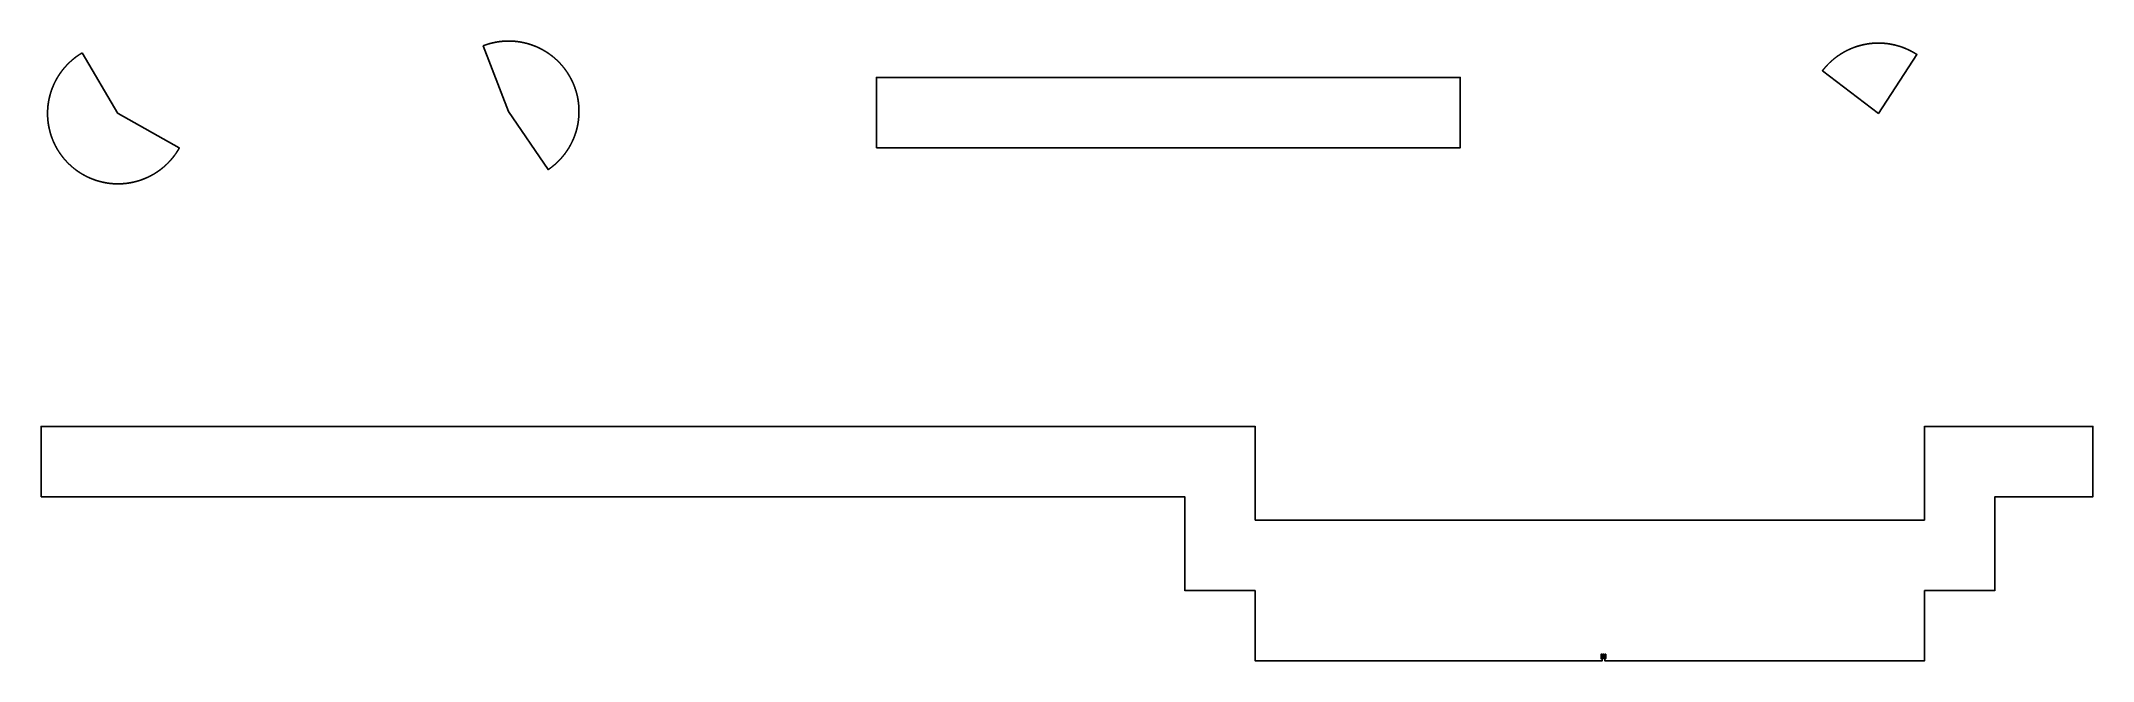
# Model space of a CAD drawing. Header units: metres. Extents: x -332 to 105, y 0 to 132.
import ezdxf

# ---------------------------------------------------------------- set-up
doc = ezdxf.new("R2010")
doc.units = ezdxf.units.M

msp = doc.modelspace()

# ---------------------------------------------------------------- linework, layer by layer
for points in [[(-238.18, 131.1), (-238.17, 131.12), (-238.14, 131.13), (-238.14, 131.13), (-238.11, 131.14), (-238.11, 131.14), (-238.08, 131.15), (-238.08, 131.15), (-238.05, 131.16), (-238.05, 131.16), (-238.01, 131.18), (-238.01, 131.18), (-237.98, 131.19), (-237.98, 131.19), (-237.95, 131.2), (-237.95, 131.2), (-237.92, 131.21), (-237.92, 131.21), (-237.88, 131.22), (-237.88, 131.22), (-237.85, 131.24), (-237.85, 131.24), (-237.82, 131.25), (-237.82, 131.25), (-237.79, 131.26), (-237.79, 131.26), (-237.75, 131.27), (-237.75, 131.27), (-237.72, 131.28), (-237.72, 131.28), (-237.69, 131.29), (-237.69, 131.29), (-237.66, 131.3), (-237.66, 131.3), (-237.62, 131.32), (-237.62, 131.32), (-237.59, 131.33), (-237.59, 131.33), (-237.56, 131.34), (-237.56, 131.34), (-237.52, 131.35), (-237.52, 131.35), (-237.49, 131.36), (-237.49, 131.36), (-237.46, 131.37), (-237.46, 131.37), (-237.43, 131.38), (-237.43, 131.38), (-237.39, 131.39), (-237.39, 131.39), (-237.36, 131.4), (-237.36, 131.4), (-237.33, 131.41), (-237.33, 131.41), (-237.29, 131.42), (-237.29, 131.42), (-237.26, 131.43), (-237.26, 131.43), (-237.23, 131.44), (-237.23, 131.44), (-237.19, 131.45), (-237.19, 131.45), (-237.16, 131.47), (-237.16, 131.47), (-237.13, 131.48), (-237.13, 131.48), (-237.09, 131.49), (-237.09, 131.49), (-237.06, 131.5), (-237.06, 131.5), (-237.03, 131.5), (-237.03, 131.5), (-237, 131.51), (-237, 131.51), (-236.96, 131.52), (-236.96, 131.52), (-236.93, 131.53), (-236.93, 131.53), (-236.9, 131.54), (-236.9, 131.54), (-236.86, 131.55), (-236.86, 131.55), (-236.83, 131.56), (-236.83, 131.56), (-236.8, 131.57), (-236.8, 131.57), (-236.76, 131.58), (-236.76, 131.58), (-236.73, 131.59), (-236.73, 131.59), (-236.69, 131.6), (-236.69, 131.6), (-236.66, 131.61), (-236.66, 131.61), (-236.63, 131.62), (-236.63, 131.62), (-236.59, 131.63), (-236.59, 131.63), (-236.56, 131.63), (-236.56, 131.63), (-236.53, 131.64), (-236.53, 131.64), (-236.49, 131.65), (-236.49, 131.65), (-236.46, 131.66), (-236.46, 131.66), (-236.43, 131.67), (-236.43, 131.67), (-236.39, 131.68), (-236.39, 131.68), (-236.36, 131.69), (-236.36, 131.69), (-236.33, 131.69), (-236.33, 131.69), (-236.29, 131.7), (-236.29, 131.7), (-236.26, 131.71), (-236.26, 131.71), (-236.22, 131.72), (-236.22, 131.72), (-236.19, 131.73), (-236.19, 131.73), (-236.16, 131.73), (-236.16, 131.73), (-236.12, 131.74), (-236.12, 131.74), (-236.09, 131.75), (-236.09, 131.75), (-236.06, 131.76), (-236.06, 131.76), (-236.02, 131.76), (-236.02, 131.76), (-235.99, 131.77), (-235.99, 131.77), (-235.95, 131.78), (-235.95, 131.78), (-235.92, 131.79), (-235.92, 131.79), (-235.89, 131.79), (-235.89, 131.79), (-235.85, 131.8), (-235.85, 131.8), (-235.82, 131.81), (-235.82, 131.81), (-235.79, 131.82), (-235.79, 131.82), (-235.75, 131.82), (-235.75, 131.82), (-235.72, 131.83), (-235.72, 131.83), (-235.68, 131.84), (-235.68, 131.84), (-235.65, 131.84), (-235.65, 131.84), (-235.62, 131.85), (-235.62, 131.85), (-235.58, 131.86), (-235.58, 131.86), (-235.55, 131.86), (-235.55, 131.86), (-235.51, 131.87), (-235.51, 131.87), (-235.48, 131.87), (-235.48, 131.87), (-235.44, 131.88), (-235.44, 131.88), (-235.41, 131.89), (-235.41, 131.89), (-235.38, 131.89), (-235.38, 131.89), (-235.34, 131.9), (-235.34, 131.9), (-235.31, 131.9), (-235.31, 131.9), (-235.27, 131.91), (-235.27, 131.91), (-235.24, 131.92), (-235.24, 131.92), (-235.21, 131.92), (-235.21, 131.92), (-235.17, 131.93), (-235.17, 131.93), (-235.14, 131.93), (-235.14, 131.93), (-235.1, 131.94), (-235.1, 131.94), (-235.07, 131.94), (-235.07, 131.94), (-235.03, 131.95), (-235.03, 131.95), (-235, 131.95), (-235, 131.95), (-234.97, 131.96), (-234.97, 131.96), (-234.93, 131.96), (-234.93, 131.96), (-234.9, 131.97), (-234.9, 131.97), (-234.86, 131.97), (-234.86, 131.97), (-234.83, 131.98), (-234.83, 131.98), (-234.79, 131.98), (-234.79, 131.98), (-234.76, 131.99), (-234.76, 131.99), (-234.73, 131.99), (-234.73, 131.99), (-234.69, 132), (-234.69, 132), (-234.66, 132), (-234.66, 132), (-234.62, 132.01), (-234.62, 132.01), (-234.59, 132.01), (-234.59, 132.01), (-234.55, 132.01), (-234.55, 132.01), (-234.52, 132.02), (-234.52, 132.02), (-234.49, 132.02), (-234.49, 132.02), (-234.45, 132.03), (-234.45, 132.03), (-234.42, 132.03), (-234.42, 132.03), (-234.38, 132.03), (-234.38, 132.03), (-234.35, 132.04), (-234.35, 132.04), (-234.31, 132.04), (-234.31, 132.04), (-234.28, 132.04), (-234.28, 132.04), (-234.24, 132.05), (-234.24, 132.05), (-234.21, 132.05), (-234.21, 132.05), (-234.18, 132.05), (-234.18, 132.05), (-234.14, 132.06), (-234.14, 132.06), (-234.11, 132.06), (-234.11, 132.06), (-234.07, 132.06), (-234.07, 132.06), (-234.04, 132.07), (-234.04, 132.07), (-234, 132.07), (-234, 132.07), (-233.97, 132.07), (-233.97, 132.07), (-233.93, 132.08), (-233.93, 132.08), (-233.9, 132.08), (-233.9, 132.08), (-233.86, 132.08), (-233.86, 132.08), (-233.83, 132.08), (-233.83, 132.08), (-233.8, 132.09), (-233.8, 132.09), (-233.76, 132.09), (-233.76, 132.09), (-233.73, 132.09), (-233.73, 132.09), (-233.69, 132.09), (-233.69, 132.09), (-233.66, 132.09), (-233.66, 132.09), (-233.62, 132.1), (-233.62, 132.1), (-233.59, 132.1), (-233.59, 132.1), (-233.55, 132.1), (-233.55, 132.1), (-233.52, 132.1), (-233.52, 132.1), (-233.48, 132.1), (-233.48, 132.1), (-233.45, 132.1), (-233.45, 132.1), (-233.42, 132.11), (-233.42, 132.11), (-233.38, 132.11), (-233.38, 132.11), (-233.35, 132.11), (-233.35, 132.11), (-233.31, 132.11), (-233.31, 132.11), (-233.28, 132.11), (-233.28, 132.11), (-233.24, 132.11), (-233.24, 132.11), (-233.21, 132.11), (-233.21, 132.11), (-233.17, 132.11), (-233.17, 132.11), (-233.14, 132.12), (-233.14, 132.12), (-233.1, 132.12), (-233.1, 132.12), (-233.07, 132.12), (-233.07, 132.12), (-233.03, 132.12), (-233.03, 132.12), (-233, 132.12), (-233, 132.12), (-232.97, 132.12), (-232.97, 132.12), (-232.93, 132.12), (-232.93, 132.12), (-232.9, 132.12), (-232.9, 132.12), (-232.86, 132.12), (-232.86, 132.12), (-232.83, 132.12), (-232.83, 132.12), (-232.79, 132.12), (-232.79, 132.12), (-232.76, 132.12), (-232.76, 132.12), (-232.72, 132.12), (-232.72, 132.12), (-232.69, 132.12), (-232.69, 132.12), (-232.65, 132.12), (-232.65, 132.12), (-232.62, 132.12), (-232.62, 132.12), (-232.58, 132.12), (-232.58, 132.12), (-232.55, 132.12), (-232.55, 132.12), (-232.51, 132.12), (-232.51, 132.12), (-232.48, 132.12), (-232.48, 132.12), (-232.45, 132.12), (-232.45, 132.12), (-232.41, 132.12), (-232.41, 132.12), (-232.38, 132.11), (-232.38, 132.11), (-232.34, 132.11), (-232.34, 132.11), (-232.31, 132.11), (-232.31, 132.11), (-232.27, 132.11), (-232.27, 132.11), (-232.24, 132.11), (-232.24, 132.11), (-232.2, 132.11), (-232.2, 132.11), (-232.17, 132.11), (-232.17, 132.11), (-232.13, 132.11), (-232.13, 132.11), (-232.1, 132.1), (-232.1, 132.1), (-232.06, 132.1), (-232.06, 132.1), (-232.03, 132.1), (-232.03, 132.1), (-232, 132.1), (-232, 132.1), (-231.96, 132.1), (-231.96, 132.1), (-231.93, 132.1), (-231.93, 132.1), (-231.89, 132.09), (-231.89, 132.09), (-231.86, 132.09), (-231.86, 132.09), (-231.82, 132.09), (-231.82, 132.09), (-231.79, 132.09), (-231.79, 132.09), (-231.75, 132.09), (-231.75, 132.09), (-231.72, 132.08), (-231.72, 132.08), (-231.68, 132.08), (-231.68, 132.08), (-231.65, 132.08), (-231.65, 132.08), (-231.62, 132.08), (-231.62, 132.08), (-231.58, 132.07), (-231.58, 132.07), (-231.55, 132.07), (-231.55, 132.07), (-231.51, 132.07), (-231.51, 132.07), (-231.48, 132.06), (-231.48, 132.06), (-231.44, 132.06), (-231.44, 132.06), (-231.41, 132.06), (-231.41, 132.06), (-231.37, 132.05), (-231.37, 132.05), (-231.34, 132.05), (-231.34, 132.05), (-231.3, 132.05), (-231.3, 132.05), (-231.27, 132.04), (-231.27, 132.04), (-231.24, 132.04), (-231.24, 132.04), (-231.2, 132.04), (-231.2, 132.04), (-231.17, 132.03), (-231.17, 132.03), (-231.13, 132.03), (-231.13, 132.03), (-231.1, 132.03), (-231.1, 132.03), (-231.06, 132.02), (-231.06, 132.02), (-231.03, 132.02), (-231.03, 132.02), (-230.99, 132.01), (-230.99, 132.01), (-230.96, 132.01), (-230.96, 132.01), (-230.93, 132.01), (-230.93, 132.01), (-230.89, 132), (-230.89, 132), (-230.86, 132), (-230.86, 132), (-230.82, 131.99), (-230.82, 131.99), (-230.79, 131.99), (-230.79, 131.99), (-230.75, 131.98), (-230.75, 131.98), (-230.72, 131.98), (-230.72, 131.98), (-230.69, 131.97), (-230.69, 131.97), (-230.65, 131.97), (-230.65, 131.97), (-230.62, 131.96), (-230.62, 131.96), (-230.58, 131.96), (-230.58, 131.96), (-230.55, 131.95), (-230.55, 131.95), (-230.51, 131.95), (-230.51, 131.95), (-230.48, 131.94), (-230.48, 131.94), (-230.45, 131.94), (-230.45, 131.94), (-230.41, 131.93), (-230.41, 131.93), (-230.38, 131.93), (-230.38, 131.93), (-230.34, 131.92), (-230.34, 131.92), (-230.31, 131.92), (-230.31, 131.92), (-230.27, 131.91), (-230.27, 131.91), (-230.24, 131.9), (-230.24, 131.9), (-230.21, 131.9), (-230.21, 131.9), (-230.17, 131.89), (-230.17, 131.89), (-230.14, 131.89), (-230.14, 131.89), (-230.1, 131.88), (-230.1, 131.88), (-230.07, 131.87), (-230.07, 131.87), (-230.04, 131.87), (-230.04, 131.87), (-230, 131.86), (-230, 131.86), (-229.97, 131.85), (-229.97, 131.85), (-229.93, 131.85), (-229.93, 131.85), (-229.9, 131.84), (-229.9, 131.84), (-229.87, 131.84), (-229.87, 131.84), (-229.83, 131.83), (-229.83, 131.83), (-229.8, 131.82), (-229.8, 131.82), (-229.76, 131.81), (-229.76, 131.81), (-229.73, 131.81), (-229.73, 131.81), (-229.7, 131.8), (-229.7, 131.8), (-229.66, 131.79), (-229.66, 131.79), (-229.63, 131.79), (-229.63, 131.79), (-229.59, 131.78), (-229.59, 131.78), (-229.56, 131.77), (-229.56, 131.77), (-229.53, 131.76), (-229.53, 131.76), (-229.49, 131.76), (-229.49, 131.76), (-229.46, 131.75), (-229.46, 131.75), (-229.43, 131.74), (-229.43, 131.74), (-229.39, 131.73), (-229.39, 131.73), (-229.36, 131.73), (-229.36, 131.73), (-229.32, 131.72), (-229.32, 131.72), (-229.29, 131.71), (-229.29, 131.71), (-229.26, 131.7), (-229.26, 131.7), (-229.22, 131.69), (-229.22, 131.69), (-229.19, 131.68), (-229.19, 131.68), (-229.16, 131.68), (-229.16, 131.68), (-229.12, 131.67), (-229.12, 131.67), (-229.09, 131.66), (-229.09, 131.66), (-229.06, 131.65), (-229.06, 131.65), (-229.02, 131.64), (-229.02, 131.64), (-228.99, 131.63), (-228.99, 131.63), (-228.95, 131.63), (-228.95, 131.63), (-228.92, 131.62), (-228.92, 131.62), (-228.89, 131.61), (-228.89, 131.61), (-228.85, 131.6), (-228.85, 131.6), (-228.82, 131.59), (-228.82, 131.59), (-228.79, 131.58), (-228.79, 131.58), (-228.75, 131.57), (-228.75, 131.57), (-228.72, 131.56), (-228.72, 131.56), (-228.69, 131.55), (-228.69, 131.55), (-228.65, 131.54), (-228.65, 131.54), (-228.62, 131.53), (-228.62, 131.53), (-228.59, 131.52), (-228.59, 131.52), (-228.55, 131.51), (-228.55, 131.51), (-228.52, 131.5), (-228.52, 131.5), (-228.49, 131.49), (-228.49, 131.49), (-228.45, 131.48), (-228.45, 131.48), (-228.42, 131.47), (-228.42, 131.47), (-228.39, 131.46), (-228.39, 131.46), (-228.36, 131.45), (-228.36, 131.45), (-228.32, 131.44), (-228.32, 131.44), (-228.29, 131.43), (-228.29, 131.43), (-228.26, 131.42), (-228.26, 131.42), (-228.22, 131.41), (-228.22, 131.41), (-228.19, 131.4), (-228.19, 131.4), (-228.16, 131.39), (-228.16, 131.39), (-228.12, 131.38), (-228.12, 131.38), (-228.09, 131.37), (-228.09, 131.37), (-228.06, 131.36), (-228.06, 131.36), (-228.03, 131.35), (-228.03, 131.35), (-227.99, 131.34), (-227.99, 131.34), (-227.96, 131.33), (-227.96, 131.33), (-227.93, 131.31), (-227.93, 131.31), (-227.89, 131.3), (-227.89, 131.3), (-227.86, 131.29), (-227.86, 131.29), (-227.83, 131.28), (-227.83, 131.28), (-227.8, 131.27), (-227.8, 131.27), (-227.76, 131.26), (-227.76, 131.26), (-227.73, 131.25), (-227.73, 131.25), (-227.7, 131.23), (-227.7, 131.23), (-227.67, 131.22), (-227.67, 131.22), (-227.63, 131.21), (-227.63, 131.21), (-227.6, 131.2), (-227.6, 131.2), (-227.57, 131.19), (-227.57, 131.19), (-227.54, 131.17), (-227.54, 131.17), (-227.5, 131.16), (-227.5, 131.16), (-227.47, 131.15), (-227.47, 131.15), (-227.44, 131.14), (-227.44, 131.14), (-227.41, 131.13), (-227.41, 131.13), (-227.37, 131.11), (-227.37, 131.11), (-227.34, 131.1), (-227.34, 131.1), (-227.31, 131.09), (-227.31, 131.09), (-227.28, 131.08), (-227.28, 131.08), (-227.24, 131.06), (-227.24, 131.06), (-227.21, 131.05), (-227.21, 131.05), (-227.18, 131.04), (-227.18, 131.04), (-227.15, 131.02), (-227.15, 131.02), (-227.12, 131.01), (-227.12, 131.01), (-227.08, 131), (-227.08, 131), (-227.05, 130.98), (-227.05, 130.98), (-227.02, 130.97), (-227.02, 130.97), (-226.99, 130.96), (-226.99, 130.96), (-226.96, 130.94), (-226.96, 130.94), (-226.92, 130.93), (-226.92, 130.93), (-226.89, 130.92), (-226.89, 130.92), (-226.86, 130.9), (-226.86, 130.9), (-226.83, 130.89), (-226.83, 130.89), (-226.8, 130.88), (-226.8, 130.88), (-226.76, 130.86), (-226.76, 130.86), (-226.73, 130.85), (-226.73, 130.85), (-226.7, 130.83), (-226.7, 130.83), (-226.67, 130.82), (-226.67, 130.82), (-226.64, 130.81), (-226.64, 130.81), (-226.61, 130.79), (-226.61, 130.79), (-226.58, 130.78), (-226.58, 130.78), (-226.54, 130.76), (-226.54, 130.76), (-226.51, 130.75), (-226.51, 130.75), (-226.48, 130.73), (-226.48, 130.73), (-226.45, 130.72), (-226.45, 130.72), (-226.42, 130.71), (-226.42, 130.71), (-226.39, 130.69), (-226.39, 130.69), (-226.36, 130.68), (-226.36, 130.68), (-226.32, 130.66), (-226.32, 130.66), (-226.29, 130.65), (-226.29, 130.65), (-226.26, 130.63), (-226.26, 130.63), (-226.23, 130.62), (-226.23, 130.62), (-226.2, 130.6), (-226.2, 130.6), (-226.17, 130.59), (-226.17, 130.59), (-226.14, 130.57), (-226.14, 130.57), (-226.11, 130.56), (-226.11, 130.56), (-226.07, 130.54), (-226.07, 130.54), (-226.04, 130.52), (-226.04, 130.52), (-226.01, 130.51), (-226.01, 130.51), (-225.98, 130.49), (-225.98, 130.49), (-225.95, 130.48), (-225.95, 130.48), (-225.92, 130.46), (-225.92, 130.46), (-225.89, 130.45), (-225.89, 130.45), (-225.86, 130.43), (-225.86, 130.43), (-225.83, 130.41), (-225.83, 130.41), (-225.8, 130.4), (-225.8, 130.4), (-225.77, 130.38), (-225.77, 130.38), (-225.74, 130.37), (-225.74, 130.37), (-225.71, 130.35), (-225.71, 130.35), (-225.67, 130.33), (-225.67, 130.33), (-225.64, 130.32), (-225.64, 130.32), (-225.61, 130.3), (-225.61, 130.3), (-225.58, 130.28), (-225.58, 130.28), (-225.55, 130.27), (-225.55, 130.27), (-225.52, 130.25), (-225.52, 130.25), (-225.49, 130.23), (-225.49, 130.23), (-225.46, 130.22), (-225.46, 130.22), (-225.43, 130.2), (-225.43, 130.2), (-225.4, 130.18), (-225.4, 130.18), (-225.37, 130.16), (-225.37, 130.16), (-225.34, 130.15), (-225.34, 130.15), (-225.31, 130.13), (-225.31, 130.13), (-225.28, 130.11), (-225.28, 130.11), (-225.25, 130.1), (-225.25, 130.1), (-225.22, 130.08), (-225.22, 130.08), (-225.19, 130.06), (-225.19, 130.06), (-225.16, 130.04), (-225.16, 130.04), (-225.13, 130.03), (-225.13, 130.03), (-225.1, 130.01), (-225.1, 130.01), (-225.07, 129.99), (-225.07, 129.99), (-225.04, 129.97), (-225.04, 129.97), (-225.01, 129.95), (-225.01, 129.95), (-224.98, 129.94), (-224.98, 129.94), (-224.95, 129.92), (-224.95, 129.92), (-224.92, 129.9), (-224.92, 129.9), (-224.89, 129.88), (-224.89, 129.88), (-224.87, 129.86), (-224.87, 129.86), (-224.84, 129.85), (-224.84, 129.85), (-224.81, 129.83), (-224.81, 129.83), (-224.78, 129.81), (-224.78, 129.81), (-224.75, 129.79), (-224.75, 129.79), (-224.72, 129.77), (-224.72, 129.77), (-224.69, 129.75), (-224.69, 129.75), (-224.66, 129.73), (-224.66, 129.73), (-224.63, 129.72), (-224.63, 129.72), (-224.6, 129.7), (-224.6, 129.7), (-224.57, 129.68), (-224.57, 129.68), (-224.54, 129.66), (-224.54, 129.66), (-224.52, 129.64), (-224.52, 129.64), (-224.49, 129.62), (-224.49, 129.62), (-224.46, 129.6), (-224.46, 129.6), (-224.43, 129.58), (-224.43, 129.58), (-224.4, 129.56), (-224.4, 129.56), (-224.37, 129.54), (-224.37, 129.54), (-224.34, 129.52), (-224.34, 129.52), (-224.31, 129.51), (-224.31, 129.51), (-224.29, 129.49), (-224.29, 129.49), (-224.26, 129.47), (-224.26, 129.47), (-224.23, 129.45), (-224.23, 129.45), (-224.2, 129.43), (-224.2, 129.43), (-224.17, 129.41), (-224.17, 129.41), (-224.14, 129.39), (-224.14, 129.39), (-224.11, 129.37), (-224.11, 129.37), (-224.09, 129.35), (-224.09, 129.35), (-224.06, 129.33), (-224.06, 129.33), (-224.03, 129.31), (-224.03, 129.31), (-224, 129.29), (-224, 129.29), (-223.97, 129.27), (-223.97, 129.27), (-223.95, 129.25), (-223.95, 129.25), (-223.92, 129.22), (-223.92, 129.22), (-223.89, 129.2), (-223.89, 129.2), (-223.86, 129.18), (-223.86, 129.18), (-223.83, 129.16), (-223.83, 129.16), (-223.81, 129.14), (-223.81, 129.14), (-223.78, 129.12), (-223.78, 129.12), (-223.75, 129.1), (-223.75, 129.1), (-223.72, 129.08), (-223.72, 129.08), (-223.7, 129.06), (-223.7, 129.06), (-223.67, 129.04), (-223.67, 129.04), (-223.64, 129.02), (-223.64, 129.02), (-223.61, 129), (-223.61, 129), (-223.59, 128.97), (-223.59, 128.97), (-223.56, 128.95), (-223.56, 128.95), (-223.53, 128.93), (-223.53, 128.93), (-223.5, 128.91), (-223.5, 128.91), (-223.48, 128.89), (-223.48, 128.89), (-223.45, 128.87), (-223.45, 128.87), (-223.42, 128.85), (-223.42, 128.85), (-223.4, 128.82), (-223.4, 128.82), (-223.37, 128.8), (-223.37, 128.8), (-223.34, 128.78), (-223.34, 128.78), (-223.31, 128.76), (-223.31, 128.76), (-223.29, 128.74), (-223.29, 128.74), (-223.26, 128.72), (-223.26, 128.72), (-223.23, 128.69), (-223.23, 128.69), (-223.21, 128.67), (-223.21, 128.67), (-223.18, 128.65), (-223.18, 128.65), (-223.15, 128.63), (-223.15, 128.63), (-223.13, 128.61), (-223.13, 128.61), (-223.1, 128.58), (-223.1, 128.58), (-223.07, 128.56), (-223.07, 128.56), (-223.05, 128.54), (-223.05, 128.54), (-223.02, 128.52), (-223.02, 128.52), (-223, 128.49), (-223, 128.49), (-222.97, 128.47), (-222.97, 128.47), (-222.94, 128.45), (-222.94, 128.45), (-222.92, 128.42), (-222.92, 128.42), (-222.89, 128.4), (-222.89, 128.4), (-222.87, 128.38), (-222.87, 128.38), (-222.84, 128.36), (-222.84, 128.36), (-222.81, 128.33), (-222.81, 128.33), (-222.79, 128.31), (-222.79, 128.31), (-222.76, 128.29), (-222.76, 128.29), (-222.74, 128.26), (-222.74, 128.26), (-222.71, 128.24), (-222.71, 128.24), (-222.68, 128.22), (-222.68, 128.22), (-222.66, 128.19), (-222.66, 128.19), (-222.63, 128.17), (-222.63, 128.17), (-222.61, 128.15), (-222.61, 128.15), (-222.58, 128.12), (-222.58, 128.12), (-222.56, 128.1), (-222.56, 128.1), (-222.53, 128.08), (-222.53, 128.08), (-222.51, 128.05), (-222.51, 128.05), (-222.48, 128.03), (-222.48, 128.03), (-222.46, 128.01), (-222.46, 128.01), (-222.43, 127.98), (-222.43, 127.98), (-222.41, 127.96), (-222.41, 127.96), (-222.38, 127.93), (-222.38, 127.93), (-222.36, 127.91), (-222.36, 127.91), (-222.33, 127.89), (-222.33, 127.89), (-222.31, 127.86), (-222.31, 127.86), (-222.28, 127.84), (-222.28, 127.84), (-222.26, 127.81), (-222.26, 127.81), (-222.23, 127.79), (-222.23, 127.79), (-222.21, 127.76), (-222.21, 127.76), (-222.18, 127.74), (-222.18, 127.74), (-222.16, 127.72), (-222.16, 127.72), (-222.13, 127.69), (-222.13, 127.69), (-222.11, 127.67), (-222.11, 127.67), (-222.09, 127.64), (-222.09, 127.64), (-222.06, 127.62), (-222.06, 127.62), (-222.04, 127.59), (-222.04, 127.59), (-222.01, 127.57), (-222.01, 127.57), (-221.99, 127.54), (-221.99, 127.54), (-221.96, 127.52), (-221.96, 127.52), (-221.94, 127.49), (-221.94, 127.49), (-221.92, 127.47), (-221.92, 127.47), (-221.89, 127.44), (-221.89, 127.44), (-221.87, 127.42), (-221.87, 127.42), (-221.85, 127.39), (-221.85, 127.39), (-221.82, 127.37), (-221.82, 127.37), (-221.8, 127.34), (-221.8, 127.34), (-221.77, 127.32), (-221.77, 127.32), (-221.75, 127.29), (-221.75, 127.29), (-221.73, 127.26), (-221.73, 127.26), (-221.7, 127.24), (-221.7, 127.24), (-221.68, 127.21), (-221.68, 127.21), (-221.66, 127.19), (-221.66, 127.19), (-221.63, 127.16), (-221.63, 127.16), (-221.61, 127.14), (-221.61, 127.14), (-221.59, 127.11), (-221.59, 127.11), (-221.56, 127.08), (-221.56, 127.08), (-221.54, 127.06), (-221.54, 127.06), (-221.52, 127.03), (-221.52, 127.03), (-221.5, 127.01), (-221.5, 127.01), (-221.47, 126.98), (-221.47, 126.98), (-221.45, 126.95), (-221.45, 126.95), (-221.43, 126.93), (-221.43, 126.93), (-221.41, 126.9), (-221.41, 126.9), (-221.38, 126.88), (-221.38, 126.88), (-221.36, 126.85), (-221.36, 126.85), (-221.34, 126.82), (-221.34, 126.82), (-221.32, 126.8), (-221.32, 126.8), (-221.29, 126.77), (-221.29, 126.77), (-221.27, 126.74), (-221.27, 126.74), (-221.25, 126.72), (-221.25, 126.72), (-221.23, 126.69), (-221.23, 126.69), (-221.2, 126.66), (-221.2, 126.66), (-221.18, 126.64), (-221.18, 126.64), (-221.16, 126.61), (-221.16, 126.61), (-221.14, 126.58), (-221.14, 126.58), (-221.12, 126.56), (-221.12, 126.56), (-221.09, 126.53), (-221.09, 126.53), (-221.07, 126.5), (-221.07, 126.5), (-221.05, 126.48), (-221.05, 126.48), (-221.03, 126.45), (-221.03, 126.45), (-221.01, 126.42), (-221.01, 126.42), (-220.99, 126.39), (-220.99, 126.39), (-220.97, 126.37), (-220.97, 126.37), (-220.94, 126.34), (-220.94, 126.34), (-220.92, 126.31), (-220.92, 126.31), (-220.9, 126.28), (-220.9, 126.28), (-220.88, 126.26), (-220.88, 126.26), (-220.86, 126.23), (-220.86, 126.23), (-220.84, 126.2), (-220.84, 126.2), (-220.82, 126.17), (-220.82, 126.17), (-220.8, 126.15), (-220.8, 126.15), (-220.78, 126.12), (-220.78, 126.12), (-220.76, 126.09), (-220.76, 126.09), (-220.73, 126.06), (-220.73, 126.06), (-220.71, 126.04), (-220.71, 126.04), (-220.69, 126.01), (-220.69, 126.01), (-220.67, 125.98), (-220.67, 125.98), (-220.65, 125.95), (-220.65, 125.95), (-220.63, 125.92), (-220.63, 125.92), (-220.61, 125.9), (-220.61, 125.9), (-220.59, 125.87), (-220.59, 125.87), (-220.57, 125.84), (-220.57, 125.84), (-220.55, 125.81), (-220.55, 125.81), (-220.53, 125.78), (-220.53, 125.78), (-220.51, 125.76), (-220.51, 125.76), (-220.49, 125.73), (-220.49, 125.73), (-220.47, 125.7), (-220.47, 125.7), (-220.45, 125.67), (-220.45, 125.67), (-220.43, 125.64), (-220.43, 125.64), (-220.41, 125.61), (-220.41, 125.61), (-220.39, 125.58), (-220.39, 125.58), (-220.37, 125.56), (-220.37, 125.56), (-220.35, 125.53), (-220.35, 125.53), (-220.33, 125.5), (-220.33, 125.5), (-220.32, 125.47), (-220.32, 125.47), (-220.3, 125.44), (-220.3, 125.44), (-220.28, 125.41), (-220.28, 125.41), (-220.26, 125.38), (-220.26, 125.38), (-220.24, 125.35), (-220.24, 125.35), (-220.22, 125.33), (-220.22, 125.33), (-220.2, 125.3), (-220.2, 125.3), (-220.18, 125.27), (-220.18, 125.27), (-220.16, 125.24), (-220.16, 125.24), (-220.14, 125.21), (-220.14, 125.21), (-220.13, 125.18), (-220.13, 125.18), (-220.11, 125.15), (-220.11, 125.15), (-220.09, 125.12), (-220.09, 125.12), (-220.07, 125.09), (-220.07, 125.09), (-220.05, 125.06), (-220.05, 125.06), (-220.03, 125.03), (-220.03, 125.03), (-220.02, 125), (-220.02, 125), (-220, 124.97), (-220, 124.97), (-219.98, 124.94), (-219.98, 124.94), (-219.96, 124.91), (-219.96, 124.91), (-219.94, 124.89), (-219.94, 124.89), (-219.93, 124.86), (-219.93, 124.86), (-219.91, 124.83), (-219.91, 124.83), (-219.89, 124.8), (-219.89, 124.8), (-219.87, 124.77), (-219.87, 124.77), (-219.85, 124.74), (-219.85, 124.74), (-219.84, 124.71), (-219.84, 124.71), (-219.82, 124.68), (-219.82, 124.68), (-219.8, 124.65), (-219.8, 124.65), (-219.78, 124.62), (-219.78, 124.62), (-219.77, 124.59), (-219.77, 124.59), (-219.75, 124.56), (-219.75, 124.56), (-219.73, 124.53), (-219.73, 124.53), (-219.72, 124.5), (-219.72, 124.5), (-219.7, 124.47), (-219.7, 124.47), (-219.68, 124.44), (-219.68, 124.44), (-219.66, 124.41), (-219.66, 124.41), (-219.65, 124.38), (-219.65, 124.38), (-219.63, 124.35), (-219.63, 124.35), (-219.61, 124.31), (-219.61, 124.31), (-219.6, 124.28), (-219.6, 124.28), (-219.58, 124.25), (-219.58, 124.25), (-219.57, 124.22), (-219.57, 124.22), (-219.55, 124.19), (-219.55, 124.19), (-219.53, 124.16), (-219.53, 124.16), (-219.52, 124.13), (-219.52, 124.13), (-219.5, 124.1), (-219.5, 124.1), (-219.48, 124.07), (-219.48, 124.07), (-219.47, 124.04), (-219.47, 124.04), (-219.45, 124.01), (-219.45, 124.01), (-219.44, 123.98), (-219.44, 123.98), (-219.42, 123.95), (-219.42, 123.95), (-219.4, 123.92), (-219.4, 123.92), (-219.39, 123.89), (-219.39, 123.89), (-219.37, 123.85), (-219.37, 123.85), (-219.36, 123.82), (-219.36, 123.82), (-219.34, 123.79), (-219.34, 123.79), (-219.33, 123.76), (-219.33, 123.76), (-219.31, 123.73), (-219.31, 123.73), (-219.3, 123.7), (-219.3, 123.7), (-219.28, 123.67), (-219.28, 123.67), (-219.27, 123.64), (-219.27, 123.64), (-219.25, 123.61), (-219.25, 123.61), (-219.24, 123.57), (-219.24, 123.57), (-219.22, 123.54), (-219.22, 123.54), (-219.21, 123.51), (-219.21, 123.51), (-219.19, 123.48), (-219.19, 123.48), (-219.18, 123.45), (-219.18, 123.45), (-219.16, 123.42), (-219.16, 123.42), (-219.15, 123.39), (-219.15, 123.39), (-219.13, 123.35), (-219.13, 123.35), (-219.12, 123.32), (-219.12, 123.32), (-219.11, 123.29), (-219.11, 123.29), (-219.09, 123.26), (-219.09, 123.26), (-219.08, 123.23), (-219.08, 123.23), (-219.06, 123.2), (-219.06, 123.2), (-219.05, 123.17), (-219.05, 123.17), (-219.03, 123.13), (-219.03, 123.13), (-219.02, 123.1), (-219.02, 123.1), (-219.01, 123.07), (-219.01, 123.07), (-218.99, 123.04), (-218.99, 123.04), (-218.98, 123.01), (-218.98, 123.01), (-218.97, 122.97), (-218.97, 122.97), (-218.95, 122.94), (-218.95, 122.94), (-218.94, 122.91), (-218.94, 122.91), (-218.93, 122.88), (-218.93, 122.88), (-218.91, 122.85), (-218.91, 122.85), (-218.9, 122.81), (-218.9, 122.81), (-218.89, 122.78), (-218.89, 122.78), (-218.87, 122.75), (-218.87, 122.75), (-218.86, 122.72), (-218.86, 122.72), (-218.85, 122.69), (-218.85, 122.69), (-218.83, 122.65), (-218.83, 122.65), (-218.82, 122.62), (-218.82, 122.62), (-218.81, 122.59), (-218.81, 122.59), (-218.8, 122.56), (-218.8, 122.56), (-218.78, 122.53), (-218.78, 122.53), (-218.77, 122.49), (-218.77, 122.49), (-218.76, 122.46), (-218.76, 122.46), (-218.75, 122.43), (-218.75, 122.43), (-218.73, 122.4), (-218.73, 122.4), (-218.72, 122.36), (-218.72, 122.36), (-218.71, 122.33), (-218.71, 122.33), (-218.7, 122.3), (-218.7, 122.3), (-218.69, 122.27), (-218.69, 122.27), (-218.67, 122.23), (-218.67, 122.23), (-218.66, 122.2), (-218.66, 122.2), (-218.65, 122.17), (-218.65, 122.17), (-218.64, 122.14), (-218.64, 122.14), (-218.63, 122.1), (-218.63, 122.1), (-218.62, 122.07), (-218.62, 122.07), (-218.61, 122.04), (-218.61, 122.04), (-218.59, 122), (-218.59, 122), (-218.58, 121.97), (-218.58, 121.97), (-218.57, 121.94), (-218.57, 121.94), (-218.56, 121.91), (-218.56, 121.91), (-218.55, 121.87), (-218.55, 121.87), (-218.54, 121.84), (-218.54, 121.84), (-218.53, 121.81), (-218.53, 121.81), (-218.52, 121.77), (-218.52, 121.77), (-218.51, 121.74), (-218.51, 121.74), (-218.5, 121.71), (-218.5, 121.71), (-218.49, 121.68), (-218.49, 121.68), (-218.47, 121.64), (-218.47, 121.64), (-218.46, 121.61), (-218.46, 121.61), (-218.45, 121.58), (-218.45, 121.58), (-218.44, 121.54), (-218.44, 121.54), (-218.43, 121.51), (-218.43, 121.51), (-218.42, 121.48), (-218.42, 121.48), (-218.41, 121.44), (-218.41, 121.44), (-218.4, 121.41), (-218.4, 121.41), (-218.39, 121.38), (-218.39, 121.38), (-218.38, 121.34), (-218.38, 121.34), (-218.37, 121.31), (-218.37, 121.31), (-218.36, 121.28), (-218.36, 121.28), (-218.35, 121.24), (-218.35, 121.24), (-218.35, 121.21), (-218.35, 121.21), (-218.34, 121.18), (-218.34, 121.18), (-218.33, 121.14), (-218.33, 121.14), (-218.32, 121.11), (-218.32, 121.11), (-218.31, 121.08), (-218.31, 121.08), (-218.3, 121.04), (-218.3, 121.04), (-218.29, 121.01), (-218.29, 121.01), (-218.28, 120.98), (-218.28, 120.98), (-218.27, 120.94), (-218.27, 120.94), (-218.26, 120.91), (-218.26, 120.91), (-218.25, 120.88), (-218.25, 120.88), (-218.25, 120.84), (-218.25, 120.84), (-218.24, 120.81), (-218.24, 120.81), (-218.23, 120.78), (-218.23, 120.78), (-218.22, 120.74), (-218.22, 120.74), (-218.21, 120.71), (-218.21, 120.71), (-218.2, 120.68), (-218.2, 120.68), (-218.2, 120.64), (-218.2, 120.64), (-218.19, 120.61), (-218.19, 120.61), (-218.18, 120.57), (-218.18, 120.57), (-218.17, 120.54), (-218.17, 120.54), (-218.16, 120.51), (-218.16, 120.51), (-218.16, 120.47), (-218.16, 120.47), (-218.15, 120.44), (-218.15, 120.44), (-218.14, 120.41), (-218.14, 120.41), (-218.13, 120.37), (-218.13, 120.37), (-218.13, 120.34), (-218.13, 120.34), (-218.12, 120.3), (-218.12, 120.3), (-218.11, 120.27), (-218.11, 120.27), (-218.1, 120.24), (-218.1, 120.24), (-218.1, 120.2), (-218.1, 120.2), (-218.09, 120.17), (-218.09, 120.17), (-218.08, 120.13), (-218.08, 120.13), (-218.08, 120.1), (-218.08, 120.1), (-218.07, 120.07), (-218.07, 120.07), (-218.06, 120.03), (-218.06, 120.03), (-218.06, 120), (-218.06, 120), (-218.05, 119.96), (-218.05, 119.96), (-218.04, 119.93), (-218.04, 119.93), (-218.04, 119.9), (-218.04, 119.9), (-218.03, 119.86), (-218.03, 119.86), (-218.02, 119.83), (-218.02, 119.83), (-218.02, 119.79), (-218.02, 119.79), (-218.01, 119.76), (-218.01, 119.76), (-218, 119.73), (-218, 119.73), (-218, 119.69), (-218, 119.69), (-217.99, 119.66), (-217.99, 119.66), (-217.99, 119.62), (-217.99, 119.62), (-217.98, 119.59), (-217.98, 119.59), (-217.98, 119.56), (-217.98, 119.56), (-217.97, 119.52), (-217.97, 119.52), (-217.96, 119.49), (-217.96, 119.49), (-217.96, 119.45), (-217.96, 119.45), (-217.95, 119.42), (-217.95, 119.42), (-217.95, 119.38), (-217.95, 119.38), (-217.94, 119.35), (-217.94, 119.35), (-217.94, 119.32), (-217.94, 119.32), (-217.93, 119.28), (-217.93, 119.28), (-217.93, 119.25), (-217.93, 119.25), (-217.92, 119.21), (-217.92, 119.21), (-217.92, 119.18), (-217.92, 119.18), (-217.91, 119.14), (-217.91, 119.14), (-217.91, 119.11), (-217.91, 119.11), (-217.9, 119.08), (-217.9, 119.08), (-217.9, 119.04), (-217.9, 119.04), (-217.9, 119.01), (-217.9, 119.01), (-217.89, 118.97), (-217.89, 118.97), (-217.89, 118.94), (-217.89, 118.94), (-217.88, 118.9), (-217.88, 118.9), (-217.88, 118.87), (-217.88, 118.87), (-217.87, 118.84), (-217.87, 118.84), (-217.87, 118.8), (-217.87, 118.8), (-217.87, 118.77), (-217.87, 118.77), (-217.86, 118.73), (-217.86, 118.73), (-217.86, 118.7), (-217.86, 118.7), (-217.86, 118.66), (-217.86, 118.66), (-217.85, 118.63), (-217.85, 118.63), (-217.85, 118.59), (-217.85, 118.59), (-217.85, 118.56), (-217.85, 118.56), (-217.84, 118.53), (-217.84, 118.53), (-217.84, 118.49), (-217.84, 118.49), (-217.84, 118.46), (-217.84, 118.46), (-217.83, 118.42), (-217.83, 118.42), (-217.83, 118.39), (-217.83, 118.39), (-217.83, 118.35), (-217.83, 118.35), (-217.82, 118.32), (-217.82, 118.32), (-217.82, 118.28), (-217.82, 118.28), (-217.82, 118.25), (-217.82, 118.25), (-217.82, 118.21), (-217.82, 118.21), (-217.81, 118.18), (-217.81, 118.18), (-217.81, 118.15), (-217.81, 118.15), (-217.81, 118.11), (-217.81, 118.11), (-217.81, 118.08), (-217.81, 118.08), (-217.8, 118.04), (-217.8, 118.04), (-217.8, 118.01), (-217.8, 118.01), (-217.8, 117.97), (-217.8, 117.97), (-217.8, 117.94), (-217.8, 117.94), (-217.8, 117.9), (-217.8, 117.9), (-217.8, 117.87), (-217.8, 117.87), (-217.79, 117.83), (-217.79, 117.83), (-217.79, 117.8), (-217.79, 117.8), (-217.79, 117.76), (-217.79, 117.76), (-217.79, 117.73), (-217.79, 117.73), (-217.79, 117.7), (-217.79, 117.7), (-217.79, 117.66), (-217.79, 117.66), (-217.79, 117.63), (-217.79, 117.63), (-217.78, 117.59), (-217.78, 117.59), (-217.78, 117.56), (-217.78, 117.56), (-217.78, 117.52), (-217.78, 117.52), (-217.78, 117.49), (-217.78, 117.49), (-217.78, 117.45), (-217.78, 117.45), (-217.78, 117.42), (-217.78, 117.42), (-217.78, 117.38), (-217.78, 117.38), (-217.78, 117.35), (-217.78, 117.35), (-217.78, 117.31), (-217.78, 117.31), (-217.78, 117.28), (-217.78, 117.28), (-217.78, 117.25), (-217.78, 117.25), (-217.78, 117.21), (-217.78, 117.21), (-217.78, 117.18), (-217.78, 117.18), (-217.78, 117.14), (-217.78, 117.14), (-217.78, 117.11), (-217.78, 117.11), (-217.78, 117.07), (-217.78, 117.07), (-217.78, 117.04), (-217.78, 117.04), (-217.78, 117), (-217.78, 117), (-217.78, 116.97), (-217.78, 116.97), (-217.78, 116.93), (-217.78, 116.93), (-217.78, 116.9), (-217.78, 116.9), (-217.78, 116.86), (-217.78, 116.86), (-217.78, 116.83), (-217.78, 116.83), (-217.78, 116.8), (-217.78, 116.8), (-217.78, 116.76), (-217.78, 116.76), (-217.78, 116.73), (-217.78, 116.73), (-217.78, 116.69), (-217.78, 116.69), (-217.78, 116.66), (-217.78, 116.66), (-217.78, 116.62), (-217.78, 116.62), (-217.79, 116.59), (-217.79, 116.59), (-217.79, 116.55), (-217.79, 116.55), (-217.79, 116.52), (-217.79, 116.52), (-217.79, 116.48), (-217.79, 116.48), (-217.79, 116.45), (-217.79, 116.45), (-217.79, 116.41), (-217.79, 116.41), (-217.79, 116.38), (-217.79, 116.38), (-217.8, 116.35), (-217.8, 116.35), (-217.8, 116.31), (-217.8, 116.31), (-217.8, 116.28), (-217.8, 116.28), (-217.8, 116.24), (-217.8, 116.24), (-217.8, 116.21), (-217.8, 116.21), (-217.81, 116.17), (-217.81, 116.17), (-217.81, 116.14), (-217.81, 116.14), (-217.81, 116.1), (-217.81, 116.1), (-217.81, 116.07), (-217.81, 116.07), (-217.82, 116.03), (-217.82, 116.03), (-217.82, 116), (-217.82, 116), (-217.82, 115.96), (-217.82, 115.96), (-217.82, 115.93), (-217.82, 115.93), (-217.83, 115.9), (-217.83, 115.9), (-217.83, 115.86), (-217.83, 115.86), (-217.83, 115.83), (-217.83, 115.83), (-217.84, 115.79), (-217.84, 115.79), (-217.84, 115.76), (-217.84, 115.76), (-217.84, 115.72), (-217.84, 115.72), (-217.85, 115.69), (-217.85, 115.69), (-217.85, 115.65), (-217.85, 115.65), (-217.85, 115.62), (-217.85, 115.62), (-217.86, 115.59), (-217.86, 115.59), (-217.86, 115.55), (-217.86, 115.55), (-217.86, 115.52), (-217.86, 115.52), (-217.87, 115.48), (-217.87, 115.48), (-217.87, 115.45), (-217.87, 115.45), (-217.87, 115.41), (-217.87, 115.41), (-217.88, 115.38), (-217.88, 115.38), (-217.88, 115.34), (-217.88, 115.34), (-217.89, 115.31), (-217.89, 115.31), (-217.89, 115.28), (-217.89, 115.28), (-217.89, 115.24), (-217.89, 115.24), (-217.9, 115.21), (-217.9, 115.21), (-217.9, 115.17), (-217.9, 115.17), (-217.91, 115.14), (-217.91, 115.14), (-217.91, 115.1), (-217.91, 115.1), (-217.92, 115.07), (-217.92, 115.07), (-217.92, 115.04), (-217.92, 115.04), (-217.93, 115), (-217.93, 115), (-217.93, 114.97), (-217.93, 114.97), (-217.94, 114.93), (-217.94, 114.93), (-217.94, 114.9), (-217.94, 114.9), (-217.95, 114.86), (-217.95, 114.86), (-217.95, 114.83), (-217.95, 114.83), (-217.96, 114.8), (-217.96, 114.8), (-217.96, 114.76), (-217.96, 114.76), (-217.97, 114.73), (-217.97, 114.73), (-217.97, 114.69), (-217.97, 114.69), (-217.98, 114.66), (-217.98, 114.66), (-217.99, 114.62), (-217.99, 114.62), (-217.99, 114.59), (-217.99, 114.59), (-218, 114.56), (-218, 114.56), (-218, 114.52), (-218, 114.52), (-218.01, 114.49), (-218.01, 114.49), (-218.02, 114.45), (-218.02, 114.45), (-218.02, 114.42), (-218.02, 114.42), (-218.03, 114.39), (-218.03, 114.39), (-218.03, 114.35), (-218.03, 114.35), (-218.04, 114.32), (-218.04, 114.32), (-218.05, 114.28), (-218.05, 114.28), (-218.05, 114.25), (-218.05, 114.25), (-218.06, 114.22), (-218.06, 114.22), (-218.07, 114.18), (-218.07, 114.18), (-218.07, 114.15), (-218.07, 114.15), (-218.08, 114.11), (-218.08, 114.11), (-218.09, 114.08), (-218.09, 114.08), (-218.09, 114.05), (-218.09, 114.05), (-218.1, 114.01), (-218.1, 114.01), (-218.11, 113.98), (-218.11, 113.98), (-218.12, 113.94), (-218.12, 113.94), (-218.12, 113.91), (-218.12, 113.91), (-218.13, 113.88), (-218.13, 113.88), (-218.14, 113.84), (-218.14, 113.84), (-218.15, 113.81), (-218.15, 113.81), (-218.15, 113.78), (-218.15, 113.78), (-218.16, 113.74), (-218.16, 113.74), (-218.17, 113.71), (-218.17, 113.71), (-218.18, 113.67), (-218.18, 113.67), (-218.19, 113.64), (-218.19, 113.64), (-218.19, 113.61), (-218.19, 113.61), (-218.2, 113.57), (-218.2, 113.57), (-218.21, 113.54), (-218.21, 113.54), (-218.22, 113.51), (-218.22, 113.51), (-218.23, 113.47), (-218.23, 113.47), (-218.24, 113.44), (-218.24, 113.44), (-218.24, 113.4), (-218.24, 113.4), (-218.25, 113.37), (-218.25, 113.37), (-218.26, 113.34), (-218.26, 113.34), (-218.27, 113.3), (-218.27, 113.3), (-218.28, 113.27), (-218.28, 113.27), (-218.29, 113.24), (-218.29, 113.24), (-218.3, 113.2), (-218.3, 113.2), (-218.31, 113.17), (-218.31, 113.17), (-218.32, 113.14), (-218.32, 113.14), (-218.32, 113.1), (-218.32, 113.1), (-218.33, 113.07), (-218.33, 113.07), (-218.34, 113.04), (-218.34, 113.04), (-218.35, 113), (-218.35, 113), (-218.36, 112.97), (-218.36, 112.97), (-218.37, 112.94), (-218.37, 112.94), (-218.38, 112.9), (-218.38, 112.9), (-218.39, 112.87), (-218.39, 112.87), (-218.4, 112.84), (-218.4, 112.84), (-218.41, 112.8), (-218.41, 112.8), (-218.42, 112.77), (-218.42, 112.77), (-218.43, 112.74), (-218.43, 112.74), (-218.44, 112.7), (-218.44, 112.7), (-218.45, 112.67), (-218.45, 112.67), (-218.46, 112.64), (-218.46, 112.64), (-218.47, 112.61), (-218.47, 112.61), (-218.48, 112.57), (-218.48, 112.57), (-218.49, 112.54), (-218.49, 112.54), (-218.5, 112.51), (-218.5, 112.51), (-218.51, 112.47), (-218.51, 112.47), (-218.53, 112.44), (-218.53, 112.44), (-218.54, 112.41), (-218.54, 112.41), (-218.55, 112.37), (-218.55, 112.37), (-218.56, 112.34), (-218.56, 112.34), (-218.57, 112.31), (-218.57, 112.31), (-218.58, 112.28), (-218.58, 112.28), (-218.59, 112.24), (-218.59, 112.24), (-218.6, 112.21), (-218.6, 112.21), (-218.61, 112.18), (-218.61, 112.18), (-218.63, 112.15), (-218.63, 112.15), (-218.64, 112.11), (-218.64, 112.11), (-218.65, 112.08), (-218.65, 112.08), (-218.66, 112.05), (-218.66, 112.05), (-218.67, 112.01), (-218.67, 112.01), (-218.68, 111.98), (-218.68, 111.98), (-218.7, 111.95), (-218.7, 111.95), (-218.71, 111.92), (-218.71, 111.92), (-218.72, 111.88), (-218.72, 111.88), (-218.73, 111.85), (-218.73, 111.85), (-218.74, 111.82), (-218.74, 111.82), (-218.76, 111.79), (-218.76, 111.79), (-218.77, 111.76), (-218.77, 111.76), (-218.78, 111.72), (-218.78, 111.72), (-218.79, 111.69), (-218.79, 111.69), (-218.81, 111.66), (-218.81, 111.66), (-218.82, 111.63), (-218.82, 111.63), (-218.83, 111.59), (-218.83, 111.59), (-218.84, 111.56), (-218.84, 111.56), (-218.86, 111.53), (-218.86, 111.53), (-218.87, 111.5), (-218.87, 111.5), (-218.88, 111.47), (-218.88, 111.47), (-218.9, 111.43), (-218.9, 111.43), (-218.91, 111.4), (-218.91, 111.4), (-218.92, 111.37), (-218.92, 111.37), (-218.94, 111.34), (-218.94, 111.34), (-218.95, 111.31), (-218.95, 111.31), (-218.96, 111.27), (-218.96, 111.27), (-218.98, 111.24), (-218.98, 111.24), (-218.99, 111.21), (-218.99, 111.21), (-219, 111.18), (-219, 111.18), (-219.02, 111.15), (-219.02, 111.15), (-219.03, 111.11), (-219.03, 111.11), (-219.05, 111.08), (-219.05, 111.08), (-219.06, 111.05), (-219.06, 111.05), (-219.07, 111.02), (-219.07, 111.02), (-219.09, 110.99), (-219.09, 110.99), (-219.1, 110.96), (-219.1, 110.96), (-219.12, 110.92), (-219.12, 110.92), (-219.13, 110.89), (-219.13, 110.89), (-219.14, 110.86), (-219.14, 110.86), (-219.16, 110.83), (-219.16, 110.83), (-219.17, 110.8), (-219.17, 110.8), (-219.19, 110.77), (-219.19, 110.77), (-219.2, 110.74), (-219.2, 110.74), (-219.22, 110.7), (-219.22, 110.7), (-219.23, 110.67), (-219.23, 110.67), (-219.25, 110.64), (-219.25, 110.64), (-219.26, 110.61), (-219.26, 110.61), (-219.28, 110.58), (-219.28, 110.58), (-219.29, 110.55), (-219.29, 110.55), (-219.31, 110.52), (-219.31, 110.52), (-219.32, 110.49), (-219.32, 110.49), (-219.34, 110.45), (-219.34, 110.45), (-219.35, 110.42), (-219.35, 110.42), (-219.37, 110.39), (-219.37, 110.39), (-219.39, 110.36), (-219.39, 110.36), (-219.4, 110.33), (-219.4, 110.33), (-219.42, 110.3), (-219.42, 110.3), (-219.43, 110.27), (-219.43, 110.27), (-219.45, 110.24), (-219.45, 110.24), (-219.46, 110.21), (-219.46, 110.21), (-219.48, 110.18), (-219.48, 110.18), (-219.5, 110.15), (-219.5, 110.15), (-219.51, 110.12), (-219.51, 110.12), (-219.53, 110.08), (-219.53, 110.08), (-219.54, 110.05), (-219.54, 110.05), (-219.56, 110.02), (-219.56, 110.02), (-219.58, 109.99), (-219.58, 109.99), (-219.59, 109.96), (-219.59, 109.96), (-219.61, 109.93), (-219.61, 109.93), (-219.63, 109.9), (-219.63, 109.9), (-219.64, 109.87), (-219.64, 109.87), (-219.66, 109.84), (-219.66, 109.84), (-219.68, 109.81), (-219.68, 109.81), (-219.69, 109.78), (-219.69, 109.78), (-219.71, 109.75), (-219.71, 109.75), (-219.73, 109.72), (-219.73, 109.72), (-219.75, 109.69), (-219.75, 109.69), (-219.76, 109.66), (-219.76, 109.66), (-219.78, 109.63), (-219.78, 109.63), (-219.8, 109.6), (-219.8, 109.6), (-219.81, 109.57), (-219.81, 109.57), (-219.83, 109.54), (-219.83, 109.54), (-219.85, 109.51), (-219.85, 109.51), (-219.87, 109.48), (-219.87, 109.48), (-219.89, 109.45), (-219.89, 109.45), (-219.9, 109.42), (-219.9, 109.42), (-219.92, 109.39), (-219.92, 109.39), (-219.94, 109.36), (-219.94, 109.36), (-219.96, 109.33), (-219.96, 109.33), (-219.97, 109.3), (-219.97, 109.3), (-219.99, 109.27), (-219.99, 109.27), (-220.01, 109.24), (-220.01, 109.24), (-220.03, 109.21), (-220.03, 109.21), (-220.05, 109.18), (-220.05, 109.18), (-220.07, 109.16), (-220.07, 109.16), (-220.08, 109.13), (-220.08, 109.13), (-220.1, 109.1), (-220.1, 109.1), (-220.12, 109.07), (-220.12, 109.07), (-220.14, 109.04), (-220.14, 109.04), (-220.16, 109.01), (-220.16, 109.01), (-220.18, 108.98), (-220.18, 108.98), (-220.2, 108.95), (-220.2, 108.95), (-220.22, 108.92), (-220.22, 108.92), (-220.23, 108.89), (-220.23, 108.89), (-220.25, 108.86), (-220.25, 108.86), (-220.27, 108.84), (-220.27, 108.84), (-220.29, 108.81), (-220.29, 108.81), (-220.31, 108.78), (-220.31, 108.78), (-220.33, 108.75), (-220.33, 108.75), (-220.35, 108.72), (-220.35, 108.72), (-220.37, 108.69), (-220.37, 108.69), (-220.39, 108.66), (-220.39, 108.66), (-220.41, 108.63), (-220.41, 108.63), (-220.43, 108.61), (-220.43, 108.61), (-220.45, 108.58), (-220.45, 108.58), (-220.47, 108.55), (-220.47, 108.55), (-220.49, 108.52), (-220.49, 108.52), (-220.51, 108.49), (-220.51, 108.49), (-220.53, 108.46), (-220.53, 108.46), (-220.55, 108.44), (-220.55, 108.44), (-220.57, 108.41), (-220.57, 108.41), (-220.59, 108.38), (-220.59, 108.38), (-220.61, 108.35), (-220.61, 108.35), (-220.63, 108.32), (-220.63, 108.32), (-220.65, 108.29), (-220.65, 108.29), (-220.67, 108.27), (-220.67, 108.27), (-220.69, 108.24), (-220.69, 108.24), (-220.71, 108.21), (-220.71, 108.21), (-220.73, 108.18), (-220.73, 108.18), (-220.75, 108.16), (-220.75, 108.16), (-220.77, 108.13), (-220.77, 108.13), (-220.79, 108.1), (-220.79, 108.1), (-220.81, 108.07), (-220.81, 108.07), (-220.83, 108.04), (-220.83, 108.04), (-220.85, 108.02), (-220.85, 108.02), (-220.88, 107.99), (-220.88, 107.99), (-220.9, 107.96), (-220.9, 107.96), (-220.92, 107.93), (-220.92, 107.93), (-220.94, 107.91), (-220.94, 107.91), (-220.96, 107.88), (-220.96, 107.88), (-220.98, 107.85), (-220.98, 107.85), (-221, 107.83), (-221, 107.83), (-221.02, 107.8), (-221.02, 107.8), (-221.05, 107.77), (-221.05, 107.77), (-221.07, 107.74), (-221.07, 107.74), (-221.09, 107.72), (-221.09, 107.72), (-221.11, 107.69), (-221.11, 107.69), (-221.13, 107.66), (-221.13, 107.66), (-221.16, 107.64), (-221.16, 107.64), (-221.18, 107.61), (-221.18, 107.61), (-221.2, 107.58), (-221.2, 107.58), (-221.22, 107.56), (-221.22, 107.56), (-221.24, 107.53), (-221.24, 107.53), (-221.27, 107.5), (-221.27, 107.5), (-221.29, 107.48), (-221.29, 107.48), (-221.31, 107.45), (-221.31, 107.45), (-221.33, 107.42), (-221.33, 107.42), (-221.35, 107.4), (-221.35, 107.4), (-221.38, 107.37), (-221.38, 107.37), (-221.4, 107.34), (-221.4, 107.34), (-221.42, 107.32), (-221.42, 107.32), (-221.45, 107.29), (-221.45, 107.29), (-221.47, 107.27), (-221.47, 107.27), (-221.49, 107.24), (-221.49, 107.24), (-221.51, 107.21), (-221.51, 107.21), (-221.54, 107.19), (-221.54, 107.19), (-221.56, 107.16), (-221.56, 107.16), (-221.58, 107.14), (-221.58, 107.14), (-221.61, 107.11), (-221.61, 107.11), (-221.63, 107.08), (-221.63, 107.08), (-221.65, 107.06), (-221.65, 107.06), (-221.68, 107.03), (-221.68, 107.03), (-221.7, 107.01), (-221.7, 107.01), (-221.72, 106.98), (-221.72, 106.98), (-221.75, 106.96), (-221.75, 106.96), (-221.77, 106.93), (-221.77, 106.93), (-221.79, 106.91), (-221.79, 106.91), (-221.82, 106.88), (-221.82, 106.88), (-221.84, 106.85), (-221.84, 106.85), (-221.86, 106.83), (-221.86, 106.83), (-221.89, 106.8), (-221.89, 106.8), (-221.91, 106.78), (-221.91, 106.78), (-221.93, 106.75), (-221.93, 106.75), (-221.96, 106.73), (-221.96, 106.73), (-221.98, 106.7), (-221.98, 106.7), (-222.01, 106.68), (-222.01, 106.68), (-222.03, 106.65), (-222.03, 106.65), (-222.06, 106.63), (-222.06, 106.63), (-222.08, 106.6), (-222.08, 106.6), (-222.1, 106.58), (-222.1, 106.58), (-222.13, 106.56), (-222.13, 106.56), (-222.15, 106.53), (-222.15, 106.53), (-222.18, 106.51), (-222.18, 106.51), (-222.2, 106.48), (-222.2, 106.48), (-222.23, 106.46), (-222.23, 106.46), (-222.25, 106.43), (-222.25, 106.43), (-222.28, 106.41), (-222.28, 106.41), (-222.3, 106.38), (-222.3, 106.38), (-222.33, 106.36), (-222.33, 106.36), (-222.35, 106.34), (-222.35, 106.34), (-222.38, 106.31), (-222.38, 106.31), (-222.4, 106.29), (-222.4, 106.29), (-222.43, 106.26), (-222.43, 106.26), (-222.45, 106.24), (-222.45, 106.24), (-222.48, 106.22), (-222.48, 106.22), (-222.5, 106.19), (-222.5, 106.19), (-222.53, 106.17), (-222.53, 106.17), (-222.55, 106.15), (-222.55, 106.15), (-222.58, 106.12), (-222.58, 106.12), (-222.6, 106.1), (-222.6, 106.1), (-222.63, 106.07), (-222.63, 106.07), (-222.65, 106.05), (-222.65, 106.05), (-222.68, 106.03), (-222.68, 106.03), (-222.7, 106), (-222.7, 106), (-222.73, 105.98), (-222.73, 105.98), (-222.76, 105.96), (-222.76, 105.96), (-222.78, 105.94), (-222.78, 105.94), (-222.81, 105.91), (-222.81, 105.91), (-222.83, 105.89), (-222.83, 105.89), (-222.86, 105.87), (-222.86, 105.87), (-222.89, 105.84), (-222.89, 105.84), (-222.91, 105.82), (-222.91, 105.82), (-222.94, 105.8), (-222.94, 105.8), (-222.96, 105.78), (-222.96, 105.78), (-222.99, 105.75), (-222.99, 105.75), (-223.02, 105.73), (-223.02, 105.73), (-223.04, 105.71), (-223.04, 105.71), (-223.07, 105.69), (-223.07, 105.69), (-223.1, 105.66), (-223.1, 105.66), (-223.12, 105.64), (-223.12, 105.64), (-223.15, 105.62), (-223.15, 105.62), (-223.17, 105.6), (-223.17, 105.6), (-223.2, 105.57), (-223.2, 105.57), (-223.23, 105.55), (-223.23, 105.55), (-223.25, 105.53), (-223.25, 105.53), (-223.28, 105.51), (-223.28, 105.51), (-223.31, 105.49), (-223.31, 105.49), (-223.34, 105.46), (-223.34, 105.46), (-223.36, 105.44), (-223.36, 105.44), (-223.39, 105.42), (-223.39, 105.42), (-223.42, 105.4), (-223.42, 105.4), (-223.44, 105.38), (-223.44, 105.38), (-223.47, 105.36), (-223.47, 105.36), (-223.5, 105.33), (-223.5, 105.33), (-223.53, 105.31), (-223.53, 105.31), (-223.55, 105.29), (-223.55, 105.29), (-223.58, 105.27), (-223.58, 105.27), (-223.61, 105.25), (-223.61, 105.25), (-223.63, 105.23), (-223.63, 105.23), (-223.66, 105.21), (-223.66, 105.21), (-223.69, 105.19), (-223.69, 105.19), (-223.72, 105.16), (-223.72, 105.16), (-223.74, 105.14), (-223.74, 105.14), (-223.77, 105.12), (-223.77, 105.12), (-223.8, 105.1), (-223.8, 105.1), (-223.83, 105.08), (-223.83, 105.08), (-223.86, 105.06), (-223.86, 105.06), (-223.88, 105.04), (-223.88, 105.04), (-223.91, 105.02), (-223.91, 105.02), (-223.94, 105), (-223.94, 105), (-223.97, 104.98), (-223.97, 104.98), (-224, 104.96), (-224, 104.96), (-224.02, 104.94), (-224.02, 104.94), (-224.05, 104.92), (-224.05, 104.92), (-224.08, 104.9), (-224.08, 104.9), (-224.11, 104.88), (-224.11, 104.88), (-224.14, 104.86), (-224.14, 104.86), (-224.16, 104.84), (-224.16, 104.84), (-224.19, 104.82), (-224.19, 104.82), (-224.22, 104.8), (-224.22, 104.8), (-224.25, 104.78), (-224.25, 104.78), (-224.28, 104.76), (-224.28, 104.76), (-224.31, 104.74), (-224.31, 104.74), (-224.34, 104.72), (-224.34, 104.72), (-224.36, 104.71), (-224.37, 104.71), (-232.78, 117.12), (-232.78, 117.12), (-238.18, 131.1)], [(47.15, 125.75), (47.15, 125.76), (47.16, 125.78), (47.16, 125.78), (47.18, 125.81), (47.18, 125.81), (47.2, 125.84), (47.2, 125.84), (47.23, 125.86), (47.23, 125.86), (47.25, 125.89), (47.25, 125.89), (47.27, 125.92), (47.27, 125.92), (47.29, 125.95), (47.29, 125.95), (47.31, 125.97), (47.31, 125.97), (47.33, 126), (47.33, 126), (47.35, 126.03), (47.35, 126.03), (47.38, 126.05), (47.38, 126.05), (47.4, 126.08), (47.4, 126.08), (47.42, 126.11), (47.42, 126.11), (47.44, 126.14), (47.44, 126.14), (47.46, 126.16), (47.46, 126.16), (47.48, 126.19), (47.48, 126.19), (47.51, 126.22), (47.51, 126.22), (47.53, 126.24), (47.53, 126.24), (47.55, 126.27), (47.55, 126.27), (47.57, 126.3), (47.57, 126.3), (47.59, 126.32), (47.59, 126.32), (47.62, 126.35), (47.62, 126.35), (47.64, 126.38), (47.64, 126.38), (47.66, 126.4), (47.66, 126.4), (47.68, 126.43), (47.68, 126.43), (47.71, 126.45), (47.71, 126.45), (47.73, 126.48), (47.73, 126.48), (47.75, 126.51), (47.75, 126.51), (47.77, 126.53), (47.77, 126.53), (47.8, 126.56), (47.8, 126.56), (47.82, 126.59), (47.82, 126.59), (47.84, 126.61), (47.84, 126.61), (47.87, 126.64), (47.87, 126.64), (47.89, 126.66), (47.89, 126.66), (47.91, 126.69), (47.91, 126.69), (47.94, 126.71), (47.94, 126.71), (47.96, 126.74), (47.96, 126.74), (47.98, 126.77), (47.98, 126.77), (48.01, 126.79), (48.01, 126.79), (48.03, 126.82), (48.03, 126.82), (48.05, 126.84), (48.05, 126.84), (48.08, 126.87), (48.08, 126.87), (48.1, 126.89), (48.1, 126.89), (48.12, 126.92), (48.12, 126.92), (48.15, 126.94), (48.15, 126.94), (48.17, 126.97), (48.17, 126.97), (48.19, 126.99), (48.19, 126.99), (48.22, 127.02), (48.22, 127.02), (48.24, 127.05), (48.24, 127.05), (48.27, 127.07), (48.27, 127.07), (48.29, 127.1), (48.29, 127.1), (48.31, 127.12), (48.31, 127.12), (48.34, 127.14), (48.34, 127.14), (48.36, 127.17), (48.36, 127.17), (48.39, 127.19), (48.39, 127.19), (48.41, 127.22), (48.41, 127.22), (48.43, 127.24), (48.43, 127.24), (48.46, 127.27), (48.46, 127.27), (48.48, 127.29), (48.48, 127.29), (48.51, 127.32), (48.51, 127.32), (48.53, 127.34), (48.53, 127.34), (48.56, 127.37), (48.56, 127.37), (48.58, 127.39), (48.58, 127.39), (48.61, 127.41), (48.61, 127.41), (48.63, 127.44), (48.63, 127.44), (48.66, 127.46), (48.66, 127.46), (48.68, 127.49), (48.68, 127.49), (48.71, 127.51), (48.71, 127.51), (48.73, 127.53), (48.73, 127.53), (48.76, 127.56), (48.76, 127.56), (48.78, 127.58), (48.78, 127.58), (48.81, 127.61), (48.81, 127.61), (48.83, 127.63), (48.83, 127.63), (48.86, 127.65), (48.86, 127.65), (48.88, 127.68), (48.88, 127.68), (48.91, 127.7), (48.91, 127.7), (48.93, 127.72), (48.93, 127.72), (48.96, 127.75), (48.96, 127.75), (48.99, 127.77), (48.99, 127.77), (49.01, 127.79), (49.01, 127.79), (49.04, 127.82), (49.04, 127.82), (49.06, 127.84), (49.06, 127.84), (49.09, 127.86), (49.09, 127.86), (49.11, 127.89), (49.11, 127.89), (49.14, 127.91), (49.14, 127.91), (49.17, 127.93), (49.17, 127.93), (49.19, 127.96), (49.19, 127.96), (49.22, 127.98), (49.22, 127.98), (49.24, 128), (49.24, 128), (49.27, 128.02), (49.27, 128.02), (49.3, 128.05), (49.3, 128.05), (49.32, 128.07), (49.32, 128.07), (49.35, 128.09), (49.35, 128.09), (49.38, 128.11), (49.38, 128.11), (49.4, 128.14), (49.4, 128.14), (49.43, 128.16), (49.43, 128.16), (49.45, 128.18), (49.45, 128.18), (49.48, 128.2), (49.48, 128.2), (49.51, 128.23), (49.51, 128.23), (49.53, 128.25), (49.53, 128.25), (49.56, 128.27), (49.56, 128.27), (49.59, 128.29), (49.59, 128.29), (49.61, 128.31), (49.61, 128.31), (49.64, 128.34), (49.64, 128.34), (49.67, 128.36), (49.67, 128.36), (49.7, 128.38), (49.7, 128.38), (49.72, 128.4), (49.72, 128.4), (49.75, 128.42), (49.75, 128.42), (49.78, 128.44), (49.78, 128.44), (49.8, 128.47), (49.8, 128.47), (49.83, 128.49), (49.83, 128.49), (49.86, 128.51), (49.86, 128.51), (49.89, 128.53), (49.89, 128.53), (49.91, 128.55), (49.91, 128.55), (49.94, 128.57), (49.94, 128.57), (49.97, 128.59), (49.97, 128.59), (50, 128.61), (50, 128.61), (50.02, 128.63), (50.02, 128.63), (50.05, 128.66), (50.05, 128.66), (50.08, 128.68), (50.08, 128.68), (50.11, 128.7), (50.11, 128.7), (50.13, 128.72), (50.13, 128.72), (50.16, 128.74), (50.16, 128.74), (50.19, 128.76), (50.19, 128.76), (50.22, 128.78), (50.22, 128.78), (50.25, 128.8), (50.25, 128.8), (50.27, 128.82), (50.27, 128.82), (50.3, 128.84), (50.3, 128.84), (50.33, 128.86), (50.33, 128.86), (50.36, 128.88), (50.36, 128.88), (50.39, 128.9), (50.39, 128.9), (50.41, 128.92), (50.41, 128.92), (50.44, 128.94), (50.44, 128.94), (50.47, 128.96), (50.47, 128.96), (50.5, 128.98), (50.5, 128.98), (50.53, 129), (50.53, 129), (50.56, 129.02), (50.56, 129.02), (50.58, 129.04), (50.58, 129.04), (50.61, 129.06), (50.61, 129.06), (50.64, 129.08), (50.64, 129.08), (50.67, 129.1), (50.67, 129.1), (50.7, 129.12), (50.7, 129.12), (50.73, 129.14), (50.73, 129.14), (50.76, 129.16), (50.76, 129.16), (50.79, 129.18), (50.79, 129.18), (50.81, 129.2), (50.81, 129.2), (50.84, 129.21), (50.84, 129.21), (50.87, 129.23), (50.87, 129.23), (50.9, 129.25), (50.9, 129.25), (50.93, 129.27), (50.93, 129.27), (50.96, 129.29), (50.96, 129.29), (50.99, 129.31), (50.99, 129.31), (51.02, 129.33), (51.02, 129.33), (51.05, 129.35), (51.05, 129.35), (51.08, 129.36), (51.08, 129.36), (51.11, 129.38), (51.11, 129.38), (51.14, 129.4), (51.14, 129.4), (51.16, 129.42), (51.16, 129.42), (51.19, 129.44), (51.19, 129.44), (51.22, 129.46), (51.22, 129.46), (51.25, 129.47), (51.25, 129.47), (51.28, 129.49), (51.28, 129.49), (51.31, 129.51), (51.31, 129.51), (51.34, 129.53), (51.34, 129.53), (51.37, 129.55), (51.37, 129.55), (51.4, 129.56), (51.4, 129.56), (51.43, 129.58), (51.43, 129.58), (51.46, 129.6), (51.46, 129.6), (51.49, 129.62), (51.49, 129.62), (51.52, 129.63), (51.52, 129.63), (51.55, 129.65), (51.55, 129.65), (51.58, 129.67), (51.58, 129.67), (51.61, 129.69), (51.61, 129.69), (51.64, 129.7), (51.64, 129.7), (51.67, 129.72), (51.67, 129.72), (51.7, 129.74), (51.7, 129.74), (51.73, 129.76), (51.73, 129.76), (51.76, 129.77), (51.76, 129.77), (51.79, 129.79), (51.79, 129.79), (51.82, 129.81), (51.82, 129.81), (51.85, 129.82), (51.85, 129.82), (51.88, 129.84), (51.88, 129.84), (51.91, 129.86), (51.91, 129.86), (51.94, 129.87), (51.94, 129.87), (51.97, 129.89), (51.97, 129.89), (52, 129.91), (52, 129.91), (52.03, 129.92), (52.03, 129.92), (52.07, 129.94), (52.07, 129.94), (52.1, 129.95), (52.1, 129.95), (52.13, 129.97), (52.13, 129.97), (52.16, 129.99), (52.16, 129.99), (52.19, 130), (52.19, 130), (52.22, 130.02), (52.22, 130.02), (52.25, 130.03), (52.25, 130.03), (52.28, 130.05), (52.28, 130.05), (52.31, 130.07), (52.31, 130.07), (52.34, 130.08), (52.34, 130.08), (52.37, 130.1), (52.37, 130.1), (52.4, 130.11), (52.4, 130.11), (52.44, 130.13), (52.44, 130.13), (52.47, 130.14), (52.47, 130.14), (52.5, 130.16), (52.5, 130.16), (52.53, 130.17), (52.53, 130.17), (52.56, 130.19), (52.56, 130.19), (52.59, 130.2), (52.59, 130.2), (52.62, 130.22), (52.62, 130.22), (52.65, 130.23), (52.65, 130.23), (52.68, 130.25), (52.68, 130.25), (52.72, 130.26), (52.72, 130.26), (52.75, 130.28), (52.75, 130.28), (52.78, 130.29), (52.78, 130.29), (52.81, 130.31), (52.81, 130.31), (52.84, 130.32), (52.84, 130.32), (52.87, 130.34), (52.87, 130.34), (52.9, 130.35), (52.9, 130.35), (52.94, 130.36), (52.94, 130.36), (52.97, 130.38), (52.97, 130.38), (53, 130.39), (53, 130.39), (53.03, 130.41), (53.03, 130.41), (53.06, 130.42), (53.06, 130.42), (53.09, 130.43), (53.09, 130.43), (53.13, 130.45), (53.13, 130.45), (53.16, 130.46), (53.16, 130.46), (53.19, 130.47), (53.19, 130.47), (53.22, 130.49), (53.22, 130.49), (53.25, 130.5), (53.25, 130.5), (53.29, 130.52), (53.29, 130.52), (53.32, 130.53), (53.32, 130.53), (53.35, 130.54), (53.35, 130.54), (53.38, 130.56), (53.38, 130.56), (53.41, 130.57), (53.41, 130.57), (53.45, 130.58), (53.45, 130.58), (53.48, 130.59), (53.48, 130.59), (53.51, 130.61), (53.51, 130.61), (53.54, 130.62), (53.54, 130.62), (53.57, 130.63), (53.57, 130.63), (53.61, 130.65), (53.61, 130.65), (53.64, 130.66), (53.64, 130.66), (53.67, 130.67), (53.67, 130.67), (53.7, 130.68), (53.7, 130.68), (53.74, 130.7), (53.74, 130.7), (53.77, 130.71), (53.77, 130.71), (53.8, 130.72), (53.8, 130.72), (53.83, 130.73), (53.83, 130.73), (53.87, 130.74), (53.87, 130.74), (53.9, 130.76), (53.9, 130.76), (53.93, 130.77), (53.93, 130.77), (53.96, 130.78), (53.96, 130.78), (54, 130.79), (54, 130.79), (54.03, 130.8), (54.03, 130.8), (54.06, 130.82), (54.06, 130.82), (54.09, 130.83), (54.09, 130.83), (54.13, 130.84), (54.13, 130.84), (54.16, 130.85), (54.16, 130.85), (54.19, 130.86), (54.19, 130.86), (54.22, 130.87), (54.22, 130.87), (54.26, 130.88), (54.26, 130.88), (54.29, 130.89), (54.29, 130.89), (54.32, 130.91), (54.32, 130.91), (54.36, 130.92), (54.36, 130.92), (54.39, 130.93), (54.39, 130.93), (54.42, 130.94), (54.42, 130.94), (54.45, 130.95), (54.45, 130.95), (54.49, 130.96), (54.49, 130.96), (54.52, 130.97), (54.52, 130.97), (54.55, 130.98), (54.55, 130.98), (54.59, 130.99), (54.59, 130.99), (54.62, 131), (54.62, 131), (54.65, 131.01), (54.65, 131.01), (54.69, 131.02), (54.69, 131.02), (54.72, 131.03), (54.72, 131.03), (54.75, 131.04), (54.75, 131.04), (54.79, 131.05), (54.79, 131.05), (54.82, 131.06), (54.82, 131.06), (54.85, 131.07), (54.85, 131.07), (54.89, 131.08), (54.89, 131.08), (54.92, 131.09), (54.92, 131.09), (54.95, 131.1), (54.95, 131.1), (54.98, 131.11), (54.98, 131.11), (55.02, 131.12), (55.02, 131.12), (55.05, 131.13), (55.05, 131.13), (55.08, 131.14), (55.08, 131.14), (55.12, 131.15), (55.12, 131.15), (55.15, 131.16), (55.15, 131.16), (55.19, 131.17), (55.19, 131.17), (55.22, 131.18), (55.22, 131.18), (55.25, 131.18), (55.25, 131.18), (55.29, 131.19), (55.29, 131.19), (55.32, 131.2), (55.32, 131.2), (55.35, 131.21), (55.35, 131.21), (55.39, 131.22), (55.39, 131.22), (55.42, 131.23), (55.42, 131.23), (55.45, 131.24), (55.45, 131.24), (55.49, 131.24), (55.49, 131.24), (55.52, 131.25), (55.52, 131.25), (55.55, 131.26), (55.55, 131.26), (55.59, 131.27), (55.59, 131.27), (55.62, 131.28), (55.62, 131.28), (55.66, 131.28), (55.66, 131.28), (55.69, 131.29), (55.69, 131.29), (55.72, 131.3), (55.72, 131.3), (55.76, 131.31), (55.76, 131.31), (55.79, 131.32), (55.79, 131.32), (55.82, 131.32), (55.82, 131.32), (55.86, 131.33), (55.86, 131.33), (55.89, 131.34), (55.89, 131.34), (55.93, 131.35), (55.93, 131.35), (55.96, 131.35), (55.96, 131.35), (55.99, 131.36), (55.99, 131.36), (56.03, 131.37), (56.03, 131.37), (56.06, 131.37), (56.06, 131.37), (56.1, 131.38), (56.1, 131.38), (56.13, 131.39), (56.13, 131.39), (56.16, 131.39), (56.16, 131.39), (56.2, 131.4), (56.2, 131.4), (56.23, 131.41), (56.23, 131.41), (56.27, 131.41), (56.27, 131.41), (56.3, 131.42), (56.3, 131.42), (56.33, 131.43), (56.33, 131.43), (56.37, 131.43), (56.37, 131.43), (56.4, 131.44), (56.4, 131.44), (56.44, 131.45), (56.44, 131.45), (56.47, 131.45), (56.47, 131.45), (56.5, 131.46), (56.5, 131.46), (56.54, 131.46), (56.54, 131.46), (56.57, 131.47), (56.57, 131.47), (56.61, 131.48), (56.61, 131.48), (56.64, 131.48), (56.64, 131.48), (56.67, 131.49), (56.67, 131.49), (56.71, 131.49), (56.71, 131.49), (56.74, 131.5), (56.74, 131.5), (56.78, 131.5), (56.78, 131.5), (56.81, 131.51), (56.81, 131.51), (56.85, 131.51), (56.85, 131.51), (56.88, 131.52), (56.88, 131.52), (56.91, 131.52), (56.91, 131.52), (56.95, 131.53), (56.95, 131.53), (56.98, 131.53), (56.98, 131.53), (57.02, 131.54), (57.02, 131.54), (57.05, 131.54), (57.05, 131.54), (57.09, 131.55), (57.09, 131.55), (57.12, 131.55), (57.12, 131.55), (57.15, 131.56), (57.15, 131.56), (57.19, 131.56), (57.19, 131.56), (57.22, 131.57), (57.22, 131.57), (57.26, 131.57), (57.26, 131.57), (57.29, 131.57), (57.29, 131.57), (57.33, 131.58), (57.33, 131.58), (57.36, 131.58), (57.36, 131.58), (57.4, 131.59), (57.4, 131.59), (57.43, 131.59), (57.43, 131.59), (57.46, 131.59), (57.46, 131.59), (57.5, 131.6), (57.5, 131.6), (57.53, 131.6), (57.53, 131.6), (57.57, 131.61), (57.57, 131.61), (57.6, 131.61), (57.6, 131.61), (57.64, 131.61), (57.64, 131.61), (57.67, 131.62), (57.67, 131.62), (57.71, 131.62), (57.71, 131.62), (57.74, 131.62), (57.74, 131.62), (57.77, 131.63), (57.77, 131.63), (57.81, 131.63), (57.81, 131.63), (57.84, 131.63), (57.84, 131.63), (57.88, 131.63), (57.88, 131.63), (57.91, 131.64), (57.91, 131.64), (57.95, 131.64), (57.95, 131.64), (57.98, 131.64), (57.98, 131.64), (58.02, 131.64), (58.02, 131.64), (58.05, 131.65), (58.05, 131.65), (58.09, 131.65), (58.09, 131.65), (58.12, 131.65), (58.12, 131.65), (58.15, 131.65), (58.15, 131.65), (58.19, 131.66), (58.19, 131.66), (58.22, 131.66), (58.22, 131.66), (58.26, 131.66), (58.26, 131.66), (58.29, 131.66), (58.29, 131.66), (58.33, 131.66), (58.33, 131.66), (58.36, 131.67), (58.36, 131.67), (58.4, 131.67), (58.4, 131.67), (58.43, 131.67), (58.43, 131.67), (58.47, 131.67), (58.47, 131.67), (58.5, 131.67), (58.5, 131.67), (58.53, 131.67), (58.53, 131.67), (58.57, 131.67), (58.57, 131.67), (58.6, 131.67), (58.6, 131.67), (58.64, 131.68), (58.64, 131.68), (58.67, 131.68), (58.67, 131.68), (58.71, 131.68), (58.71, 131.68), (58.74, 131.68), (58.74, 131.68), (58.78, 131.68), (58.78, 131.68), (58.81, 131.68), (58.81, 131.68), (58.85, 131.68), (58.85, 131.68), (58.88, 131.68), (58.88, 131.68), (58.92, 131.68), (58.92, 131.68), (58.95, 131.68), (58.95, 131.68), (58.99, 131.68), (58.99, 131.68), (59.02, 131.68), (59.02, 131.68), (59.05, 131.68), (59.05, 131.68), (59.09, 131.68), (59.09, 131.68), (59.12, 131.68), (59.12, 131.68), (59.16, 131.68), (59.16, 131.68), (59.19, 131.68), (59.19, 131.68), (59.23, 131.68), (59.23, 131.68), (59.26, 131.68), (59.26, 131.68), (59.3, 131.68), (59.3, 131.68), (59.33, 131.68), (59.33, 131.68), (59.37, 131.68), (59.37, 131.68), (59.4, 131.68), (59.4, 131.68), (59.44, 131.68), (59.44, 131.68), (59.47, 131.68), (59.47, 131.68), (59.5, 131.68), (59.5, 131.68), (59.54, 131.68), (59.54, 131.68), (59.57, 131.67), (59.57, 131.67), (59.61, 131.67), (59.61, 131.67), (59.64, 131.67), (59.64, 131.67), (59.68, 131.67), (59.68, 131.67), (59.71, 131.67), (59.71, 131.67), (59.75, 131.67), (59.75, 131.67), (59.78, 131.67), (59.78, 131.67), (59.82, 131.66), (59.82, 131.66), (59.85, 131.66), (59.85, 131.66), (59.89, 131.66), (59.89, 131.66), (59.92, 131.66), (59.92, 131.66), (59.95, 131.66), (59.95, 131.66), (59.99, 131.66), (59.99, 131.66), (60.02, 131.65), (60.02, 131.65), (60.06, 131.65), (60.06, 131.65), (60.09, 131.65), (60.09, 131.65), (60.13, 131.65), (60.13, 131.65), (60.16, 131.64), (60.16, 131.64), (60.2, 131.64), (60.2, 131.64), (60.23, 131.64), (60.23, 131.64), (60.27, 131.64), (60.27, 131.64), (60.3, 131.63), (60.3, 131.63), (60.33, 131.63), (60.33, 131.63), (60.37, 131.63), (60.37, 131.63), (60.4, 131.62), (60.4, 131.62), (60.44, 131.62), (60.44, 131.62), (60.47, 131.62), (60.47, 131.62), (60.51, 131.62), (60.51, 131.62), (60.54, 131.61), (60.54, 131.61), (60.58, 131.61), (60.58, 131.61), (60.61, 131.6), (60.61, 131.6), (60.64, 131.6), (60.64, 131.6), (60.68, 131.6), (60.68, 131.6), (60.71, 131.59), (60.71, 131.59), (60.75, 131.59), (60.75, 131.59), (60.78, 131.59), (60.78, 131.59), (60.82, 131.58), (60.82, 131.58), (60.85, 131.58), (60.85, 131.58), (60.89, 131.57), (60.89, 131.57), (60.92, 131.57), (60.92, 131.57), (60.95, 131.57), (60.95, 131.57), (60.99, 131.56), (60.99, 131.56), (61.02, 131.56), (61.02, 131.56), (61.06, 131.55), (61.06, 131.55), (61.09, 131.55), (61.09, 131.55), (61.13, 131.54), (61.13, 131.54), (61.16, 131.54), (61.16, 131.54), (61.2, 131.53), (61.2, 131.53), (61.23, 131.53), (61.23, 131.53), (61.26, 131.52), (61.26, 131.52), (61.3, 131.52), (61.3, 131.52), (61.33, 131.51), (61.33, 131.51), (61.37, 131.51), (61.37, 131.51), (61.4, 131.5), (61.4, 131.5), (61.43, 131.5), (61.43, 131.5), (61.47, 131.49), (61.47, 131.49), (61.5, 131.49), (61.5, 131.49), (61.54, 131.48), (61.54, 131.48), (61.57, 131.48), (61.57, 131.48), (61.61, 131.47), (61.61, 131.47), (61.64, 131.46), (61.64, 131.46), (61.67, 131.46), (61.67, 131.46), (61.71, 131.45), (61.71, 131.45), (61.74, 131.45), (61.74, 131.45), (61.78, 131.44), (61.78, 131.44), (61.81, 131.43), (61.81, 131.43), (61.84, 131.43), (61.84, 131.43), (61.88, 131.42), (61.88, 131.42), (61.91, 131.41), (61.91, 131.41), (61.95, 131.41), (61.95, 131.41), (61.98, 131.4), (61.98, 131.4), (62.01, 131.39), (62.01, 131.39), (62.05, 131.39), (62.05, 131.39), (62.08, 131.38), (62.08, 131.38), (62.12, 131.37), (62.12, 131.37), (62.15, 131.37), (62.15, 131.37), (62.18, 131.36), (62.18, 131.36), (62.22, 131.35), (62.22, 131.35), (62.25, 131.34), (62.25, 131.34), (62.29, 131.34), (62.29, 131.34), (62.32, 131.33), (62.32, 131.33), (62.35, 131.32), (62.35, 131.32), (62.39, 131.31), (62.39, 131.31), (62.42, 131.31), (62.42, 131.31), (62.45, 131.3), (62.45, 131.3), (62.49, 131.29), (62.49, 131.29), (62.52, 131.28), (62.52, 131.28), (62.56, 131.28), (62.56, 131.28), (62.59, 131.27), (62.59, 131.27), (62.62, 131.26), (62.62, 131.26), (62.66, 131.25), (62.66, 131.25), (62.69, 131.24), (62.69, 131.24), (62.72, 131.23), (62.72, 131.23), (62.76, 131.23), (62.76, 131.23), (62.79, 131.22), (62.79, 131.22), (62.82, 131.21), (62.82, 131.21), (62.86, 131.2), (62.86, 131.2), (62.89, 131.19), (62.89, 131.19), (62.93, 131.18), (62.93, 131.18), (62.96, 131.17), (62.96, 131.17), (62.99, 131.17), (62.99, 131.17), (63.03, 131.16), (63.03, 131.16), (63.06, 131.15), (63.06, 131.15), (63.09, 131.14), (63.09, 131.14), (63.13, 131.13), (63.13, 131.13), (63.16, 131.12), (63.16, 131.12), (63.19, 131.11), (63.19, 131.11), (63.23, 131.1), (63.23, 131.1), (63.26, 131.09), (63.26, 131.09), (63.29, 131.08), (63.29, 131.08), (63.33, 131.07), (63.33, 131.07), (63.36, 131.06), (63.36, 131.06), (63.39, 131.05), (63.39, 131.05), (63.43, 131.04), (63.43, 131.04), (63.46, 131.03), (63.46, 131.03), (63.49, 131.02), (63.49, 131.02), (63.52, 131.01), (63.52, 131.01), (63.56, 131), (63.56, 131), (63.59, 130.99), (63.59, 130.99), (63.62, 130.98), (63.62, 130.98), (63.66, 130.97), (63.66, 130.97), (63.69, 130.96), (63.69, 130.96), (63.72, 130.95), (63.72, 130.95), (63.76, 130.94), (63.76, 130.94), (63.79, 130.93), (63.79, 130.93), (63.82, 130.92), (63.82, 130.92), (63.85, 130.9), (63.85, 130.9), (63.89, 130.89), (63.89, 130.89), (63.92, 130.88), (63.92, 130.88), (63.95, 130.87), (63.95, 130.87), (63.99, 130.86), (63.99, 130.86), (64.02, 130.85), (64.02, 130.85), (64.05, 130.84), (64.05, 130.84), (64.08, 130.83), (64.08, 130.83), (64.12, 130.81), (64.12, 130.81), (64.15, 130.8), (64.15, 130.8), (64.18, 130.79), (64.18, 130.79), (64.21, 130.78), (64.21, 130.78), (64.25, 130.77), (64.25, 130.77), (64.28, 130.76), (64.28, 130.76), (64.31, 130.74), (64.31, 130.74), (64.34, 130.73), (64.34, 130.73), (64.38, 130.72), (64.38, 130.72), (64.41, 130.71), (64.41, 130.71), (64.44, 130.69), (64.44, 130.69), (64.47, 130.68), (64.47, 130.68), (64.51, 130.67), (64.51, 130.67), (64.54, 130.66), (64.54, 130.66), (64.57, 130.64), (64.57, 130.64), (64.6, 130.63), (64.6, 130.63), (64.64, 130.62), (64.64, 130.62), (64.67, 130.61), (64.67, 130.61), (64.7, 130.59), (64.7, 130.59), (64.73, 130.58), (64.73, 130.58), (64.76, 130.57), (64.76, 130.57), (64.8, 130.55), (64.8, 130.55), (64.83, 130.54), (64.83, 130.54), (64.86, 130.53), (64.86, 130.53), (64.89, 130.51), (64.89, 130.51), (64.92, 130.5), (64.92, 130.5), (64.96, 130.49), (64.96, 130.49), (64.99, 130.47), (64.99, 130.47), (65.02, 130.46), (65.02, 130.46), (65.05, 130.45), (65.05, 130.45), (65.08, 130.43), (65.08, 130.43), (65.11, 130.42), (65.11, 130.42), (65.15, 130.4), (65.15, 130.4), (65.18, 130.39), (65.18, 130.39), (65.21, 130.38), (65.21, 130.38), (65.24, 130.36), (65.24, 130.36), (65.27, 130.35), (65.27, 130.35), (65.3, 130.33), (65.3, 130.33), (65.34, 130.32), (65.34, 130.32), (65.37, 130.3), (65.37, 130.3), (65.4, 130.29), (65.4, 130.29), (65.43, 130.28), (65.43, 130.28), (65.46, 130.26), (65.46, 130.26), (65.49, 130.25), (65.49, 130.25), (65.52, 130.23), (65.52, 130.23), (65.56, 130.22), (65.56, 130.22), (65.59, 130.2), (65.59, 130.2), (65.62, 130.19), (65.62, 130.19), (65.65, 130.17), (65.65, 130.17), (65.68, 130.16), (65.68, 130.16), (65.71, 130.14), (65.71, 130.14), (65.74, 130.13), (65.74, 130.13), (65.77, 130.11), (65.77, 130.11), (65.8, 130.09), (65.8, 130.09), (65.84, 130.08), (65.84, 130.08), (65.87, 130.06), (65.87, 130.06), (65.9, 130.05), (65.9, 130.05), (65.93, 130.03), (65.93, 130.03), (65.96, 130.02), (65.96, 130.02), (65.99, 130), (65.99, 130), (66.02, 129.98), (66.02, 129.98), (66.05, 129.97), (66.05, 129.97), (66.08, 129.95), (66.08, 129.95), (66.11, 129.94), (66.11, 129.94), (66.14, 129.92), (66.14, 129.92), (66.17, 129.9), (66.17, 129.9), (66.2, 129.89), (66.2, 129.89), (66.23, 129.87), (66.23, 129.87), (66.26, 129.85), (66.26, 129.85), (66.3, 129.84), (66.3, 129.84), (66.33, 129.82), (66.33, 129.82), (66.36, 129.8), (66.36, 129.8), (66.39, 129.79), (66.39, 129.79), (66.42, 129.77), (66.42, 129.77), (66.45, 129.75), (66.45, 129.75), (66.48, 129.74), (66.48, 129.74), (66.51, 129.72), (66.51, 129.72), (66.54, 129.7), (66.54, 129.7), (66.57, 129.68), (66.57, 129.68), (66.6, 129.67), (66.6, 129.67), (66.63, 129.65), (66.63, 129.65), (66.66, 129.63), (66.66, 129.63), (66.69, 129.61), (66.69, 129.61), (66.72, 129.6), (66.72, 129.6), (66.75, 129.58), (66.75, 129.58), (66.78, 129.56), (66.78, 129.56), (66.81, 129.54), (66.81, 129.54), (66.84, 129.53), (66.84, 129.53), (66.87, 129.51), (66.87, 129.51), (66.89, 129.49), (66.89, 129.49), (66.92, 129.47), (66.92, 129.47), (66.95, 129.45), (66.95, 129.45), (66.98, 129.44), (66.98, 129.44), (67.01, 129.42), (67.01, 129.42), (67.04, 129.4), (67.04, 129.4), (67.07, 129.38), (67.07, 129.38), (67.1, 129.36), (67.1, 129.36), (67.13, 129.34), (67.13, 129.34), (67.16, 129.33), (67.16, 129.33), (67.19, 129.31), (67.19, 129.31), (67.22, 129.29), (67.22, 129.29), (67.25, 129.27), (67.25, 129.27), (67.28, 129.25), (67.28, 129.25), (67.3, 129.24), (67.3, 129.22), (59.09, 116.69), (59.08, 116.69), (47.15, 125.75)], [(-323.67, 129.58), (-323.66, 129.57), (-316.01, 116.69), (-316, 116.68), (-302.94, 109.35), (-302.93, 109.33), (-302.95, 109.31), (-302.95, 109.31), (-302.96, 109.28), (-302.96, 109.28), (-302.98, 109.25), (-302.98, 109.25), (-303, 109.22), (-303, 109.22), (-303.01, 109.19), (-303.01, 109.19), (-303.03, 109.16), (-303.03, 109.16), (-303.05, 109.13), (-303.05, 109.13), (-303.07, 109.1), (-303.07, 109.1), (-303.08, 109.07), (-303.08, 109.07), (-303.1, 109.04), (-303.1, 109.04), (-303.12, 109.01), (-303.12, 109.01), (-303.14, 108.98), (-303.14, 108.98), (-303.15, 108.95), (-303.15, 108.95), (-303.17, 108.92), (-303.17, 108.92), (-303.19, 108.89), (-303.19, 108.89), (-303.21, 108.86), (-303.21, 108.86), (-303.23, 108.83), (-303.23, 108.83), (-303.24, 108.8), (-303.24, 108.8), (-303.26, 108.77), (-303.26, 108.77), (-303.28, 108.74), (-303.28, 108.74), (-303.3, 108.71), (-303.3, 108.71), (-303.32, 108.68), (-303.32, 108.68), (-303.34, 108.66), (-303.34, 108.66), (-303.36, 108.63), (-303.36, 108.63), (-303.37, 108.6), (-303.37, 108.6), (-303.39, 108.57), (-303.39, 108.57), (-303.41, 108.54), (-303.41, 108.54), (-303.43, 108.51), (-303.43, 108.51), (-303.45, 108.48), (-303.45, 108.48), (-303.47, 108.45), (-303.47, 108.45), (-303.49, 108.42), (-303.49, 108.42), (-303.51, 108.39), (-303.51, 108.39), (-303.53, 108.36), (-303.53, 108.36), (-303.54, 108.34), (-303.54, 108.34), (-303.56, 108.31), (-303.56, 108.31), (-303.58, 108.28), (-303.58, 108.28), (-303.6, 108.25), (-303.6, 108.25), (-303.62, 108.22), (-303.62, 108.22), (-303.64, 108.19), (-303.64, 108.19), (-303.66, 108.16), (-303.66, 108.16), (-303.68, 108.14), (-303.68, 108.14), (-303.7, 108.11), (-303.7, 108.11), (-303.72, 108.08), (-303.72, 108.08), (-303.74, 108.05), (-303.74, 108.05), (-303.76, 108.02), (-303.76, 108.02), (-303.78, 107.99), (-303.78, 107.99), (-303.8, 107.97), (-303.8, 107.97), (-303.82, 107.94), (-303.82, 107.94), (-303.84, 107.91), (-303.84, 107.91), (-303.86, 107.88), (-303.86, 107.88), (-303.88, 107.85), (-303.88, 107.85), (-303.9, 107.83), (-303.9, 107.83), (-303.92, 107.8), (-303.92, 107.8), (-303.94, 107.77), (-303.94, 107.77), (-303.96, 107.74), (-303.96, 107.74), (-303.98, 107.71), (-303.98, 107.71), (-304.01, 107.69), (-304.01, 107.69), (-304.03, 107.66), (-304.03, 107.66), (-304.05, 107.63), (-304.05, 107.63), (-304.07, 107.6), (-304.07, 107.6), (-304.09, 107.58), (-304.09, 107.58), (-304.11, 107.55), (-304.11, 107.55), (-304.13, 107.52), (-304.13, 107.52), (-304.15, 107.49), (-304.15, 107.49), (-304.17, 107.47), (-304.17, 107.47), (-304.19, 107.44), (-304.19, 107.44), (-304.22, 107.41), (-304.22, 107.41), (-304.24, 107.38), (-304.24, 107.38), (-304.26, 107.36), (-304.26, 107.36), (-304.28, 107.33), (-304.28, 107.33), (-304.3, 107.3), (-304.3, 107.3), (-304.32, 107.28), (-304.32, 107.28), (-304.35, 107.25), (-304.35, 107.25), (-304.37, 107.22), (-304.37, 107.22), (-304.39, 107.2), (-304.39, 107.2), (-304.41, 107.17), (-304.41, 107.17), (-304.43, 107.14), (-304.43, 107.14), (-304.46, 107.11), (-304.46, 107.11), (-304.48, 107.09), (-304.48, 107.09), (-304.5, 107.06), (-304.5, 107.06), (-304.52, 107.04), (-304.52, 107.04), (-304.54, 107.01), (-304.54, 107.01), (-304.57, 106.98), (-304.57, 106.98), (-304.59, 106.96), (-304.59, 106.96), (-304.61, 106.93), (-304.61, 106.93), (-304.63, 106.9), (-304.63, 106.9), (-304.66, 106.88), (-304.66, 106.88), (-304.68, 106.85), (-304.68, 106.85), (-304.7, 106.82), (-304.7, 106.82), (-304.72, 106.8), (-304.72, 106.8), (-304.75, 106.77), (-304.75, 106.77), (-304.77, 106.75), (-304.77, 106.75), (-304.79, 106.72), (-304.79, 106.72), (-304.82, 106.69), (-304.82, 106.69), (-304.84, 106.67), (-304.84, 106.67), (-304.86, 106.64), (-304.86, 106.64), (-304.89, 106.62), (-304.89, 106.62), (-304.91, 106.59), (-304.91, 106.59), (-304.93, 106.57), (-304.93, 106.57), (-304.96, 106.54), (-304.96, 106.54), (-304.98, 106.52), (-304.98, 106.52), (-305, 106.49), (-305, 106.49), (-305.03, 106.46), (-305.03, 106.46), (-305.05, 106.44), (-305.05, 106.44), (-305.07, 106.41), (-305.07, 106.41), (-305.1, 106.39), (-305.1, 106.39), (-305.12, 106.36), (-305.12, 106.36), (-305.15, 106.34), (-305.15, 106.34), (-305.17, 106.31), (-305.17, 106.31), (-305.19, 106.29), (-305.19, 106.29), (-305.22, 106.26), (-305.22, 106.26), (-305.24, 106.24), (-305.24, 106.24), (-305.27, 106.21), (-305.27, 106.21), (-305.29, 106.19), (-305.29, 106.19), (-305.31, 106.16), (-305.31, 106.16), (-305.34, 106.14), (-305.34, 106.14), (-305.36, 106.11), (-305.36, 106.11), (-305.39, 106.09), (-305.39, 106.09), (-305.41, 106.07), (-305.41, 106.07), (-305.44, 106.04), (-305.44, 106.04), (-305.46, 106.02), (-305.46, 106.02), (-305.49, 105.99), (-305.49, 105.99), (-305.51, 105.97), (-305.51, 105.97), (-305.54, 105.94), (-305.54, 105.94), (-305.56, 105.92), (-305.56, 105.92), (-305.58, 105.9), (-305.58, 105.9), (-305.61, 105.87), (-305.61, 105.87), (-305.63, 105.85), (-305.63, 105.85), (-305.66, 105.82), (-305.66, 105.82), (-305.68, 105.8), (-305.68, 105.8), (-305.71, 105.78), (-305.71, 105.78), (-305.74, 105.75), (-305.74, 105.75), (-305.76, 105.73), (-305.76, 105.73), (-305.79, 105.7), (-305.79, 105.7), (-305.81, 105.68), (-305.81, 105.68), (-305.84, 105.66), (-305.84, 105.66), (-305.86, 105.63), (-305.86, 105.63), (-305.89, 105.61), (-305.89, 105.61), (-305.91, 105.59), (-305.91, 105.59), (-305.94, 105.56), (-305.94, 105.56), (-305.96, 105.54), (-305.96, 105.54), (-305.99, 105.52), (-305.99, 105.52), (-306.02, 105.49), (-306.02, 105.49), (-306.04, 105.47), (-306.04, 105.47), (-306.07, 105.45), (-306.07, 105.45), (-306.09, 105.43), (-306.09, 105.43), (-306.12, 105.4), (-306.12, 105.4), (-306.15, 105.38), (-306.15, 105.38), (-306.17, 105.36), (-306.17, 105.36), (-306.2, 105.33), (-306.2, 105.33), (-306.22, 105.31), (-306.22, 105.31), (-306.25, 105.29), (-306.25, 105.29), (-306.28, 105.27), (-306.28, 105.27), (-306.3, 105.24), (-306.3, 105.24), (-306.33, 105.22), (-306.33, 105.22), (-306.36, 105.2), (-306.36, 105.2), (-306.38, 105.18), (-306.38, 105.18), (-306.41, 105.16), (-306.41, 105.16), (-306.44, 105.13), (-306.44, 105.13), (-306.46, 105.11), (-306.46, 105.11), (-306.49, 105.09), (-306.49, 105.09), (-306.52, 105.07), (-306.52, 105.07), (-306.54, 105.05), (-306.54, 105.05), (-306.57, 105.02), (-306.57, 105.02), (-306.6, 105), (-306.6, 105), (-306.62, 104.98), (-306.62, 104.98), (-306.65, 104.96), (-306.65, 104.96), (-306.68, 104.94), (-306.68, 104.94), (-306.71, 104.92), (-306.71, 104.92), (-306.73, 104.89), (-306.73, 104.89), (-306.76, 104.87), (-306.76, 104.87), (-306.79, 104.85), (-306.79, 104.85), (-306.81, 104.83), (-306.81, 104.83), (-306.84, 104.81), (-306.84, 104.81), (-306.87, 104.79), (-306.87, 104.79), (-306.9, 104.77), (-306.9, 104.77), (-306.92, 104.75), (-306.92, 104.75), (-306.95, 104.72), (-306.95, 104.72), (-306.98, 104.7), (-306.98, 104.7), (-307.01, 104.68), (-307.01, 104.68), (-307.04, 104.66), (-307.04, 104.66), (-307.06, 104.64), (-307.06, 104.64), (-307.09, 104.62), (-307.09, 104.62), (-307.12, 104.6), (-307.12, 104.6), (-307.15, 104.58), (-307.15, 104.58), (-307.17, 104.56), (-307.17, 104.56), (-307.2, 104.54), (-307.2, 104.54), (-307.23, 104.52), (-307.23, 104.52), (-307.26, 104.5), (-307.26, 104.5), (-307.29, 104.48), (-307.29, 104.48), (-307.32, 104.46), (-307.32, 104.46), (-307.34, 104.44), (-307.34, 104.44), (-307.37, 104.42), (-307.37, 104.42), (-307.4, 104.4), (-307.4, 104.4), (-307.43, 104.38), (-307.43, 104.38), (-307.46, 104.36), (-307.46, 104.36), (-307.49, 104.34), (-307.49, 104.34), (-307.51, 104.32), (-307.51, 104.32), (-307.54, 104.3), (-307.54, 104.3), (-307.57, 104.28), (-307.57, 104.28), (-307.6, 104.26), (-307.6, 104.26), (-307.63, 104.24), (-307.63, 104.24), (-307.66, 104.22), (-307.66, 104.22), (-307.69, 104.2), (-307.69, 104.2), (-307.71, 104.18), (-307.71, 104.18), (-307.74, 104.16), (-307.74, 104.16), (-307.77, 104.15), (-307.77, 104.15), (-307.8, 104.13), (-307.8, 104.13), (-307.83, 104.11), (-307.83, 104.11), (-307.86, 104.09), (-307.86, 104.09), (-307.89, 104.07), (-307.89, 104.07), (-307.92, 104.05), (-307.92, 104.05), (-307.95, 104.03), (-307.95, 104.03), (-307.98, 104.01), (-307.98, 104.01), (-308.01, 104), (-308.01, 104), (-308.03, 103.98), (-308.03, 103.98), (-308.06, 103.96), (-308.06, 103.96), (-308.09, 103.94), (-308.09, 103.94), (-308.12, 103.92), (-308.12, 103.92), (-308.15, 103.9), (-308.15, 103.9), (-308.18, 103.89), (-308.18, 103.89), (-308.21, 103.87), (-308.21, 103.87), (-308.24, 103.85), (-308.24, 103.85), (-308.27, 103.83), (-308.27, 103.83), (-308.3, 103.81), (-308.3, 103.81), (-308.33, 103.8), (-308.33, 103.8), (-308.36, 103.78), (-308.36, 103.78), (-308.39, 103.76), (-308.39, 103.76), (-308.42, 103.74), (-308.42, 103.74), (-308.45, 103.73), (-308.45, 103.73), (-308.48, 103.71), (-308.48, 103.71), (-308.51, 103.69), (-308.51, 103.69), (-308.54, 103.67), (-308.54, 103.67), (-308.57, 103.66), (-308.57, 103.66), (-308.6, 103.64), (-308.6, 103.64), (-308.63, 103.62), (-308.63, 103.62), (-308.66, 103.61), (-308.66, 103.61), (-308.69, 103.59), (-308.69, 103.59), (-308.72, 103.57), (-308.72, 103.57), (-308.75, 103.55), (-308.75, 103.55), (-308.78, 103.54), (-308.78, 103.54), (-308.81, 103.52), (-308.81, 103.52), (-308.84, 103.5), (-308.84, 103.5), (-308.87, 103.49), (-308.87, 103.49), (-308.9, 103.47), (-308.9, 103.47), (-308.93, 103.46), (-308.93, 103.46), (-308.96, 103.44), (-308.96, 103.44), (-308.99, 103.42), (-308.99, 103.42), (-309.03, 103.41), (-309.03, 103.41), (-309.06, 103.39), (-309.06, 103.39), (-309.09, 103.37), (-309.09, 103.37), (-309.12, 103.36), (-309.12, 103.36), (-309.15, 103.34), (-309.15, 103.34), (-309.18, 103.33), (-309.18, 103.33), (-309.21, 103.31), (-309.21, 103.31), (-309.24, 103.3), (-309.24, 103.3), (-309.27, 103.28), (-309.27, 103.28), (-309.3, 103.26), (-309.3, 103.26), (-309.33, 103.25), (-309.33, 103.25), (-309.36, 103.23), (-309.36, 103.23), (-309.4, 103.22), (-309.4, 103.22), (-309.43, 103.2), (-309.43, 103.2), (-309.46, 103.19), (-309.46, 103.19), (-309.49, 103.17), (-309.49, 103.17), (-309.52, 103.16), (-309.52, 103.16), (-309.55, 103.14), (-309.55, 103.14), (-309.58, 103.13), (-309.58, 103.13), (-309.61, 103.11), (-309.61, 103.11), (-309.65, 103.1), (-309.65, 103.1), (-309.68, 103.08), (-309.68, 103.08), (-309.71, 103.07), (-309.71, 103.07), (-309.74, 103.05), (-309.74, 103.05), (-309.77, 103.04), (-309.77, 103.04), (-309.8, 103.03), (-309.8, 103.03), (-309.83, 103.01), (-309.83, 103.01), (-309.87, 103), (-309.87, 103), (-309.9, 102.98), (-309.9, 102.98), (-309.93, 102.97), (-309.93, 102.97), (-309.96, 102.96), (-309.96, 102.96), (-309.99, 102.94), (-309.99, 102.94), (-310.02, 102.93), (-310.02, 102.93), (-310.06, 102.91), (-310.06, 102.91), (-310.09, 102.9), (-310.09, 102.9), (-310.12, 102.89), (-310.12, 102.89), (-310.15, 102.87), (-310.15, 102.87), (-310.18, 102.86), (-310.18, 102.86), (-310.22, 102.85), (-310.22, 102.85), (-310.25, 102.83), (-310.25, 102.83), (-310.28, 102.82), (-310.28, 102.82), (-310.31, 102.81), (-310.31, 102.81), (-310.34, 102.79), (-310.34, 102.79), (-310.38, 102.78), (-310.38, 102.78), (-310.41, 102.77), (-310.41, 102.77), (-310.44, 102.75), (-310.44, 102.75), (-310.47, 102.74), (-310.47, 102.74), (-310.5, 102.73), (-310.5, 102.73), (-310.54, 102.72), (-310.54, 102.72), (-310.57, 102.7), (-310.57, 102.7), (-310.6, 102.69), (-310.6, 102.69), (-310.63, 102.68), (-310.63, 102.68), (-310.67, 102.67), (-310.67, 102.67), (-310.7, 102.65), (-310.7, 102.65), (-310.73, 102.64), (-310.73, 102.64), (-310.76, 102.63), (-310.76, 102.63), (-310.8, 102.62), (-310.8, 102.62), (-310.83, 102.61), (-310.83, 102.61), (-310.86, 102.59), (-310.86, 102.59), (-310.89, 102.58), (-310.89, 102.58), (-310.93, 102.57), (-310.93, 102.57), (-310.96, 102.56), (-310.96, 102.56), (-310.99, 102.55), (-310.99, 102.55), (-311.02, 102.53), (-311.02, 102.53), (-311.06, 102.52), (-311.06, 102.52), (-311.09, 102.51), (-311.09, 102.51), (-311.12, 102.5), (-311.12, 102.5), (-311.15, 102.49), (-311.15, 102.49), (-311.19, 102.48), (-311.19, 102.48), (-311.22, 102.47), (-311.22, 102.47), (-311.25, 102.46), (-311.25, 102.46), (-311.29, 102.45), (-311.29, 102.45), (-311.32, 102.43), (-311.32, 102.43), (-311.35, 102.42), (-311.35, 102.42), (-311.38, 102.41), (-311.38, 102.41), (-311.42, 102.4), (-311.42, 102.4), (-311.45, 102.39), (-311.45, 102.39), (-311.48, 102.38), (-311.48, 102.38), (-311.52, 102.37), (-311.52, 102.37), (-311.55, 102.36), (-311.55, 102.36), (-311.58, 102.35), (-311.58, 102.35), (-311.62, 102.34), (-311.62, 102.34), (-311.65, 102.33), (-311.65, 102.33), (-311.68, 102.32), (-311.68, 102.32), (-311.72, 102.31), (-311.72, 102.31), (-311.75, 102.3), (-311.75, 102.3), (-311.78, 102.29), (-311.78, 102.29), (-311.82, 102.28), (-311.82, 102.28), (-311.85, 102.27), (-311.85, 102.27), (-311.88, 102.26), (-311.88, 102.26), (-311.92, 102.25), (-311.92, 102.25), (-311.95, 102.24), (-311.95, 102.24), (-311.98, 102.23), (-311.98, 102.23), (-312.02, 102.22), (-312.02, 102.22), (-312.05, 102.21), (-312.05, 102.21), (-312.08, 102.21), (-312.08, 102.21), (-312.12, 102.2), (-312.12, 102.2), (-312.15, 102.19), (-312.15, 102.19), (-312.18, 102.18), (-312.18, 102.18), (-312.22, 102.17), (-312.22, 102.17), (-312.25, 102.16), (-312.25, 102.16), (-312.28, 102.15), (-312.28, 102.15), (-312.32, 102.14), (-312.32, 102.14), (-312.35, 102.14), (-312.35, 102.14), (-312.38, 102.13), (-312.38, 102.13), (-312.42, 102.12), (-312.42, 102.12), (-312.45, 102.11), (-312.45, 102.11), (-312.48, 102.1), (-312.48, 102.1), (-312.52, 102.09), (-312.52, 102.09), (-312.55, 102.09), (-312.55, 102.09), (-312.59, 102.08), (-312.59, 102.08), (-312.62, 102.07), (-312.62, 102.07), (-312.65, 102.06), (-312.65, 102.06), (-312.69, 102.05), (-312.69, 102.05), (-312.72, 102.05), (-312.72, 102.05), (-312.75, 102.04), (-312.75, 102.04), (-312.79, 102.03), (-312.79, 102.03), (-312.82, 102.02), (-312.82, 102.02), (-312.86, 102.02), (-312.86, 102.02), (-312.89, 102.01), (-312.89, 102.01), (-312.92, 102), (-312.92, 102), (-312.96, 102), (-312.96, 102), (-312.99, 101.99), (-312.99, 101.99), (-313.03, 101.98), (-313.03, 101.98), (-313.06, 101.98), (-313.06, 101.98), (-313.09, 101.97), (-313.09, 101.97), (-313.13, 101.96), (-313.13, 101.96), (-313.16, 101.96), (-313.16, 101.96), (-313.2, 101.95), (-313.2, 101.95), (-313.23, 101.94), (-313.23, 101.94), (-313.26, 101.94), (-313.26, 101.94), (-313.3, 101.93), (-313.3, 101.93), (-313.33, 101.92), (-313.33, 101.92), (-313.37, 101.92), (-313.37, 101.92), (-313.4, 101.91), (-313.4, 101.91), (-313.43, 101.9), (-313.43, 101.9), (-313.47, 101.9), (-313.47, 101.9), (-313.5, 101.89), (-313.5, 101.89), (-313.54, 101.89), (-313.54, 101.89), (-313.57, 101.88), (-313.57, 101.88), (-313.61, 101.88), (-313.61, 101.88), (-313.64, 101.87), (-313.64, 101.87), (-313.67, 101.87), (-313.67, 101.87), (-313.71, 101.86), (-313.71, 101.86), (-313.74, 101.85), (-313.74, 101.85), (-313.78, 101.85), (-313.78, 101.85), (-313.81, 101.84), (-313.81, 101.84), (-313.84, 101.84), (-313.84, 101.84), (-313.88, 101.83), (-313.88, 101.83), (-313.91, 101.83), (-313.91, 101.83), (-313.95, 101.82), (-313.95, 101.82), (-313.98, 101.82), (-313.98, 101.82), (-314.02, 101.82), (-314.02, 101.82), (-314.05, 101.81), (-314.05, 101.81), (-314.09, 101.81), (-314.09, 101.81), (-314.12, 101.8), (-314.12, 101.8), (-314.15, 101.8), (-314.15, 101.8), (-314.19, 101.79), (-314.19, 101.79), (-314.22, 101.79), (-314.22, 101.79), (-314.26, 101.79), (-314.26, 101.79), (-314.29, 101.78), (-314.29, 101.78), (-314.33, 101.78), (-314.33, 101.78), (-314.36, 101.77), (-314.36, 101.77), (-314.39, 101.77), (-314.39, 101.77), (-314.43, 101.77), (-314.43, 101.77), (-314.46, 101.76), (-314.46, 101.76), (-314.5, 101.76), (-314.5, 101.76), (-314.53, 101.76), (-314.53, 101.76), (-314.57, 101.75), (-314.57, 101.75), (-314.6, 101.75), (-314.6, 101.75), (-314.64, 101.75), (-314.64, 101.75), (-314.67, 101.74), (-314.67, 101.74), (-314.7, 101.74), (-314.7, 101.74), (-314.74, 101.74), (-314.74, 101.74), (-314.77, 101.73), (-314.77, 101.73), (-314.81, 101.73), (-314.81, 101.73), (-314.84, 101.73), (-314.84, 101.73), (-314.88, 101.73), (-314.88, 101.73), (-314.91, 101.72), (-314.91, 101.72), (-314.95, 101.72), (-314.95, 101.72), (-314.98, 101.72), (-314.98, 101.72), (-315.02, 101.72), (-315.02, 101.72), (-315.05, 101.71), (-315.05, 101.71), (-315.08, 101.71), (-315.08, 101.71), (-315.12, 101.71), (-315.12, 101.71), (-315.15, 101.71), (-315.15, 101.71), (-315.19, 101.7), (-315.19, 101.7), (-315.22, 101.7), (-315.22, 101.7), (-315.26, 101.7), (-315.26, 101.7), (-315.29, 101.7), (-315.29, 101.7), (-315.33, 101.7), (-315.33, 101.7), (-315.36, 101.7), (-315.36, 101.7), (-315.4, 101.7), (-315.4, 101.7), (-315.43, 101.69), (-315.43, 101.69), (-315.47, 101.69), (-315.47, 101.69), (-315.5, 101.69), (-315.5, 101.69), (-315.53, 101.69), (-315.53, 101.69), (-315.57, 101.69), (-315.57, 101.69), (-315.6, 101.69), (-315.6, 101.69), (-315.64, 101.69), (-315.64, 101.69), (-315.67, 101.69), (-315.67, 101.69), (-315.71, 101.69), (-315.71, 101.69), (-315.74, 101.68), (-315.74, 101.68), (-315.78, 101.68), (-315.78, 101.68), (-315.81, 101.68), (-315.81, 101.68), (-315.85, 101.68), (-315.85, 101.68), (-315.88, 101.68), (-315.88, 101.68), (-315.92, 101.68), (-315.92, 101.68), (-315.95, 101.68), (-315.95, 101.68), (-315.98, 101.68), (-315.98, 101.68), (-316.02, 101.68), (-316.02, 101.68), (-316.05, 101.68), (-316.05, 101.68), (-316.09, 101.68), (-316.09, 101.68), (-316.12, 101.68), (-316.12, 101.68), (-316.16, 101.68), (-316.16, 101.68), (-316.19, 101.68), (-316.19, 101.68), (-316.23, 101.68), (-316.23, 101.68), (-316.26, 101.68), (-316.26, 101.68), (-316.3, 101.69), (-316.3, 101.69), (-316.33, 101.69), (-316.33, 101.69), (-316.37, 101.69), (-316.37, 101.69), (-316.4, 101.69), (-316.4, 101.69), (-316.44, 101.69), (-316.44, 101.69), (-316.47, 101.69), (-316.47, 101.69), (-316.5, 101.69), (-316.5, 101.69), (-316.54, 101.69), (-316.54, 101.69), (-316.57, 101.69), (-316.57, 101.69), (-316.61, 101.69), (-316.61, 101.69), (-316.64, 101.7), (-316.64, 101.7), (-316.68, 101.7), (-316.68, 101.7), (-316.71, 101.7), (-316.71, 101.7), (-316.75, 101.7), (-316.75, 101.7), (-316.78, 101.7), (-316.78, 101.7), (-316.82, 101.7), (-316.82, 101.7), (-316.85, 101.71), (-316.85, 101.71), (-316.89, 101.71), (-316.89, 101.71), (-316.92, 101.71), (-316.92, 101.71), (-316.95, 101.71), (-316.95, 101.71), (-316.99, 101.71), (-316.99, 101.71), (-317.02, 101.72), (-317.02, 101.72), (-317.06, 101.72), (-317.06, 101.72), (-317.09, 101.72), (-317.09, 101.72), (-317.13, 101.72), (-317.13, 101.72), (-317.16, 101.73), (-317.16, 101.73), (-317.2, 101.73), (-317.2, 101.73), (-317.23, 101.73), (-317.23, 101.73), (-317.27, 101.74), (-317.27, 101.74), (-317.3, 101.74), (-317.3, 101.74), (-317.33, 101.74), (-317.33, 101.74), (-317.37, 101.74), (-317.37, 101.74), (-317.4, 101.75), (-317.4, 101.75), (-317.44, 101.75), (-317.44, 101.75), (-317.47, 101.75), (-317.47, 101.75), (-317.51, 101.76), (-317.51, 101.76), (-317.54, 101.76), (-317.54, 101.76), (-317.58, 101.76), (-317.58, 101.76), (-317.61, 101.77), (-317.61, 101.77), (-317.64, 101.77), (-317.64, 101.77), (-317.68, 101.78), (-317.68, 101.78), (-317.71, 101.78), (-317.71, 101.78), (-317.75, 101.78), (-317.75, 101.78), (-317.78, 101.79), (-317.78, 101.79), (-317.82, 101.79), (-317.82, 101.79), (-317.85, 101.8), (-317.85, 101.8), (-317.89, 101.8), (-317.89, 101.8), (-317.92, 101.8), (-317.92, 101.8), (-317.95, 101.81), (-317.95, 101.81), (-317.99, 101.81), (-317.99, 101.81), (-318.02, 101.82), (-318.02, 101.82), (-318.06, 101.82), (-318.06, 101.82), (-318.09, 101.83), (-318.09, 101.83), (-318.13, 101.83), (-318.13, 101.83), (-318.16, 101.84), (-318.16, 101.84), (-318.19, 101.84), (-318.19, 101.84), (-318.23, 101.85), (-318.23, 101.85), (-318.26, 101.85), (-318.26, 101.85), (-318.3, 101.86), (-318.3, 101.86), (-318.33, 101.86), (-318.33, 101.86), (-318.37, 101.87), (-318.37, 101.87), (-318.4, 101.87), (-318.4, 101.87), (-318.43, 101.88), (-318.43, 101.88), (-318.47, 101.89), (-318.47, 101.89), (-318.5, 101.89), (-318.5, 101.89), (-318.54, 101.9), (-318.54, 101.9), (-318.57, 101.9), (-318.57, 101.9), (-318.6, 101.91), (-318.6, 101.91), (-318.64, 101.92), (-318.64, 101.92), (-318.67, 101.92), (-318.67, 101.92), (-318.71, 101.93), (-318.71, 101.93), (-318.74, 101.93), (-318.74, 101.93), (-318.77, 101.94), (-318.77, 101.94), (-318.81, 101.95), (-318.81, 101.95), (-318.84, 101.95), (-318.84, 101.95), (-318.88, 101.96), (-318.88, 101.96), (-318.91, 101.97), (-318.91, 101.97), (-318.95, 101.97), (-318.95, 101.97), (-318.98, 101.98), (-318.98, 101.98), (-319.01, 101.99), (-319.01, 101.99), (-319.05, 101.99), (-319.05, 101.99), (-319.08, 102), (-319.08, 102), (-319.11, 102.01), (-319.11, 102.01), (-319.15, 102.02), (-319.15, 102.02), (-319.18, 102.02), (-319.18, 102.02), (-319.22, 102.03), (-319.22, 102.03), (-319.25, 102.04), (-319.25, 102.04), (-319.28, 102.04), (-319.28, 102.04), (-319.32, 102.05), (-319.32, 102.05), (-319.35, 102.06), (-319.35, 102.06), (-319.39, 102.07), (-319.39, 102.07), (-319.42, 102.08), (-319.42, 102.08), (-319.45, 102.08), (-319.45, 102.08), (-319.49, 102.09), (-319.49, 102.09), (-319.52, 102.1), (-319.52, 102.1), (-319.55, 102.11), (-319.55, 102.11), (-319.59, 102.12), (-319.59, 102.12), (-319.62, 102.12), (-319.62, 102.12), (-319.65, 102.13), (-319.65, 102.13), (-319.69, 102.14), (-319.69, 102.14), (-319.72, 102.15), (-319.72, 102.15), (-319.76, 102.16), (-319.76, 102.16), (-319.79, 102.17), (-319.79, 102.17), (-319.82, 102.18), (-319.82, 102.18), (-319.86, 102.18), (-319.86, 102.18), (-319.89, 102.19), (-319.89, 102.19), (-319.92, 102.2), (-319.92, 102.2), (-319.96, 102.21), (-319.96, 102.21), (-319.99, 102.22), (-319.99, 102.22), (-320.02, 102.23), (-320.02, 102.23), (-320.06, 102.24), (-320.06, 102.24), (-320.09, 102.25), (-320.09, 102.25), (-320.12, 102.26), (-320.12, 102.26), (-320.16, 102.27), (-320.16, 102.27), (-320.19, 102.28), (-320.19, 102.28), (-320.22, 102.29), (-320.22, 102.29), (-320.26, 102.3), (-320.26, 102.3), (-320.29, 102.31), (-320.29, 102.31), (-320.32, 102.32), (-320.32, 102.32), (-320.36, 102.33), (-320.36, 102.33), (-320.39, 102.34), (-320.39, 102.34), (-320.42, 102.35), (-320.42, 102.35), (-320.46, 102.36), (-320.46, 102.36), (-320.49, 102.37), (-320.49, 102.37), (-320.52, 102.38), (-320.52, 102.38), (-320.55, 102.39), (-320.55, 102.39), (-320.59, 102.4), (-320.59, 102.4), (-320.62, 102.41), (-320.62, 102.41), (-320.65, 102.42), (-320.65, 102.42), (-320.69, 102.43), (-320.69, 102.43), (-320.72, 102.44), (-320.72, 102.44), (-320.75, 102.45), (-320.75, 102.45), (-320.78, 102.46), (-320.78, 102.46), (-320.82, 102.47), (-320.82, 102.47), (-320.85, 102.49), (-320.85, 102.49), (-320.88, 102.5), (-320.88, 102.5), (-320.92, 102.51), (-320.92, 102.51), (-320.95, 102.52), (-320.95, 102.52), (-320.98, 102.53), (-320.98, 102.53), (-321.01, 102.54), (-321.01, 102.54), (-321.05, 102.55), (-321.05, 102.55), (-321.08, 102.57), (-321.08, 102.57), (-321.11, 102.58), (-321.11, 102.58), (-321.14, 102.59), (-321.14, 102.59), (-321.18, 102.6), (-321.18, 102.6), (-321.21, 102.61), (-321.21, 102.61), (-321.24, 102.63), (-321.24, 102.63), (-321.27, 102.64), (-321.27, 102.64), (-321.31, 102.65), (-321.31, 102.65), (-321.34, 102.66), (-321.34, 102.66), (-321.37, 102.67), (-321.37, 102.67), (-321.4, 102.69), (-321.4, 102.69), (-321.44, 102.7), (-321.44, 102.7), (-321.47, 102.71), (-321.47, 102.71), (-321.5, 102.72), (-321.5, 102.72), (-321.53, 102.74), (-321.53, 102.74), (-321.57, 102.75), (-321.57, 102.75), (-321.6, 102.76), (-321.6, 102.76), (-321.63, 102.78), (-321.63, 102.78), (-321.66, 102.79), (-321.66, 102.79), (-321.69, 102.8), (-321.69, 102.8), (-321.73, 102.81), (-321.73, 102.81), (-321.76, 102.83), (-321.76, 102.83), (-321.79, 102.84), (-321.79, 102.84), (-321.82, 102.85), (-321.82, 102.85), (-321.85, 102.87), (-321.85, 102.87), (-321.89, 102.88), (-321.89, 102.88), (-321.92, 102.9), (-321.92, 102.9), (-321.95, 102.91), (-321.95, 102.91), (-321.98, 102.92), (-321.98, 102.92), (-322.01, 102.94), (-322.01, 102.94), (-322.04, 102.95), (-322.04, 102.95), (-322.08, 102.96), (-322.08, 102.96), (-322.11, 102.98), (-322.11, 102.98), (-322.14, 102.99), (-322.14, 102.99), (-322.17, 103.01), (-322.17, 103.01), (-322.2, 103.02), (-322.2, 103.02), (-322.23, 103.04), (-322.23, 103.04), (-322.27, 103.05), (-322.27, 103.05), (-322.3, 103.06), (-322.3, 103.06), (-322.33, 103.08), (-322.33, 103.08), (-322.36, 103.09), (-322.36, 103.09), (-322.39, 103.11), (-322.39, 103.11), (-322.42, 103.12), (-322.42, 103.12), (-322.45, 103.14), (-322.45, 103.14), (-322.49, 103.15), (-322.49, 103.15), (-322.52, 103.17), (-322.52, 103.17), (-322.55, 103.18), (-322.55, 103.18), (-322.58, 103.2), (-322.58, 103.2), (-322.61, 103.21), (-322.61, 103.21), (-322.64, 103.23), (-322.64, 103.23), (-322.67, 103.24), (-322.67, 103.24), (-322.7, 103.26), (-322.7, 103.26), (-322.73, 103.27), (-322.73, 103.27), (-322.76, 103.29), (-322.76, 103.29), (-322.8, 103.31), (-322.8, 103.31), (-322.83, 103.32), (-322.83, 103.32), (-322.86, 103.34), (-322.86, 103.34), (-322.89, 103.35), (-322.89, 103.35), (-322.92, 103.37), (-322.92, 103.37), (-322.95, 103.39), (-322.95, 103.39), (-322.98, 103.4), (-322.98, 103.4), (-323.01, 103.42), (-323.01, 103.42), (-323.04, 103.43), (-323.04, 103.43), (-323.07, 103.45), (-323.07, 103.45), (-323.1, 103.47), (-323.1, 103.47), (-323.13, 103.48), (-323.13, 103.48), (-323.16, 103.5), (-323.16, 103.5), (-323.19, 103.52), (-323.19, 103.52), (-323.22, 103.53), (-323.22, 103.53), (-323.25, 103.55), (-323.25, 103.55), (-323.29, 103.57), (-323.29, 103.57), (-323.32, 103.58), (-323.32, 103.58), (-323.35, 103.6), (-323.35, 103.6), (-323.38, 103.62), (-323.38, 103.62), (-323.41, 103.63), (-323.41, 103.63), (-323.44, 103.65), (-323.44, 103.65), (-323.47, 103.67), (-323.47, 103.67), (-323.5, 103.69), (-323.5, 103.69), (-323.53, 103.7), (-323.53, 103.7), (-323.56, 103.72), (-323.56, 103.72), (-323.59, 103.74), (-323.59, 103.74), (-323.62, 103.76), (-323.62, 103.76), (-323.65, 103.77), (-323.65, 103.77), (-323.68, 103.79), (-323.68, 103.79), (-323.71, 103.81), (-323.71, 103.81), (-323.74, 103.83), (-323.74, 103.83), (-323.76, 103.84), (-323.76, 103.84), (-323.79, 103.86), (-323.79, 103.86), (-323.82, 103.88), (-323.82, 103.88), (-323.85, 103.9), (-323.85, 103.9), (-323.88, 103.92), (-323.88, 103.92), (-323.91, 103.93), (-323.91, 103.93), (-323.94, 103.95), (-323.94, 103.95), (-323.97, 103.97), (-323.97, 103.97), (-324, 103.99), (-324, 103.99), (-324.03, 104.01), (-324.03, 104.01), (-324.06, 104.03), (-324.06, 104.03), (-324.09, 104.05), (-324.09, 104.05), (-324.12, 104.06), (-324.12, 104.06), (-324.15, 104.08), (-324.15, 104.08), (-324.18, 104.1), (-324.18, 104.1), (-324.2, 104.12), (-324.2, 104.12), (-324.23, 104.14), (-324.23, 104.14), (-324.26, 104.16), (-324.26, 104.16), (-324.29, 104.18), (-324.29, 104.18), (-324.32, 104.2), (-324.32, 104.2), (-324.35, 104.22), (-324.35, 104.22), (-324.38, 104.24), (-324.38, 104.24), (-324.41, 104.25), (-324.41, 104.25), (-324.44, 104.27), (-324.44, 104.27), (-324.46, 104.29), (-324.46, 104.29), (-324.49, 104.31), (-324.49, 104.31), (-324.52, 104.33), (-324.52, 104.33), (-324.55, 104.35), (-324.55, 104.35), (-324.58, 104.37), (-324.58, 104.37), (-324.61, 104.39), (-324.61, 104.39), (-324.63, 104.41), (-324.63, 104.41), (-324.66, 104.43), (-324.66, 104.43), (-324.69, 104.45), (-324.69, 104.45), (-324.72, 104.47), (-324.72, 104.47), (-324.75, 104.49), (-324.75, 104.49), (-324.78, 104.51), (-324.78, 104.51), (-324.8, 104.53), (-324.8, 104.53), (-324.83, 104.55), (-324.83, 104.55), (-324.86, 104.57), (-324.86, 104.57), (-324.89, 104.59), (-324.89, 104.59), (-324.92, 104.61), (-324.92, 104.61), (-324.94, 104.63), (-324.94, 104.63), (-324.97, 104.66), (-324.97, 104.66), (-325, 104.68), (-325, 104.68), (-325.03, 104.7), (-325.03, 104.7), (-325.05, 104.72), (-325.05, 104.72), (-325.08, 104.74), (-325.08, 104.74), (-325.11, 104.76), (-325.11, 104.76), (-325.14, 104.78), (-325.14, 104.78), (-325.16, 104.8), (-325.16, 104.8), (-325.19, 104.82), (-325.19, 104.82), (-325.22, 104.84), (-325.22, 104.84), (-325.25, 104.87), (-325.25, 104.87), (-325.27, 104.89), (-325.27, 104.89), (-325.3, 104.91), (-325.3, 104.91), (-325.33, 104.93), (-325.33, 104.93), (-325.36, 104.95), (-325.36, 104.95), (-325.38, 104.97), (-325.38, 104.97), (-325.41, 104.99), (-325.41, 104.99), (-325.44, 105.02), (-325.44, 105.02), (-325.46, 105.04), (-325.46, 105.04), (-325.49, 105.06), (-325.49, 105.06), (-325.52, 105.08), (-325.52, 105.08), (-325.54, 105.1), (-325.54, 105.1), (-325.57, 105.13), (-325.57, 105.13), (-325.6, 105.15), (-325.6, 105.15), (-325.62, 105.17), (-325.62, 105.17), (-325.65, 105.19), (-325.65, 105.19), (-325.68, 105.21), (-325.68, 105.21), (-325.7, 105.24), (-325.7, 105.24), (-325.73, 105.26), (-325.73, 105.26), (-325.76, 105.28), (-325.76, 105.28), (-325.78, 105.3), (-325.78, 105.3), (-325.81, 105.33), (-325.81, 105.33), (-325.84, 105.35), (-325.84, 105.35), (-325.86, 105.37), (-325.86, 105.37), (-325.89, 105.4), (-325.89, 105.4), (-325.91, 105.42), (-325.91, 105.42), (-325.94, 105.44), (-325.94, 105.44), (-325.97, 105.46), (-325.97, 105.46), (-325.99, 105.49), (-325.99, 105.49), (-326.02, 105.51), (-326.02, 105.51), (-326.04, 105.53), (-326.04, 105.53), (-326.07, 105.56), (-326.07, 105.56), (-326.09, 105.58), (-326.09, 105.58), (-326.12, 105.6), (-326.12, 105.6), (-326.15, 105.63), (-326.15, 105.63), (-326.17, 105.65), (-326.17, 105.65), (-326.2, 105.67), (-326.2, 105.67), (-326.22, 105.7), (-326.22, 105.7), (-326.25, 105.72), (-326.25, 105.72), (-326.27, 105.74), (-326.27, 105.74), (-326.3, 105.77), (-326.3, 105.77), (-326.32, 105.79), (-326.32, 105.79), (-326.35, 105.82), (-326.35, 105.82), (-326.37, 105.84), (-326.37, 105.84), (-326.4, 105.86), (-326.4, 105.86), (-326.42, 105.89), (-326.42, 105.89), (-326.45, 105.91), (-326.45, 105.91), (-326.47, 105.94), (-326.47, 105.94), (-326.5, 105.96), (-326.5, 105.96), (-326.52, 105.98), (-326.52, 105.98), (-326.55, 106.01), (-326.55, 106.01), (-326.57, 106.03), (-326.57, 106.03), (-326.6, 106.06), (-326.6, 106.06), (-326.62, 106.08), (-326.62, 106.08), (-326.65, 106.11), (-326.65, 106.11), (-326.67, 106.13), (-326.67, 106.13), (-326.69, 106.16), (-326.69, 106.16), (-326.72, 106.18), (-326.72, 106.18), (-326.74, 106.21), (-326.74, 106.21), (-326.77, 106.23), (-326.77, 106.23), (-326.79, 106.25), (-326.79, 106.25), (-326.81, 106.28), (-326.81, 106.28), (-326.84, 106.3), (-326.84, 106.3), (-326.86, 106.33), (-326.86, 106.33), (-326.89, 106.36), (-326.89, 106.36), (-326.91, 106.38), (-326.91, 106.38), (-326.93, 106.41), (-326.93, 106.41), (-326.96, 106.43), (-326.96, 106.43), (-326.98, 106.46), (-326.98, 106.46), (-327.01, 106.48), (-327.01, 106.48), (-327.03, 106.51), (-327.03, 106.51), (-327.05, 106.53), (-327.05, 106.53), (-327.08, 106.56), (-327.08, 106.56), (-327.1, 106.58), (-327.1, 106.58), (-327.12, 106.61), (-327.12, 106.61), (-327.15, 106.63), (-327.15, 106.63), (-327.17, 106.66), (-327.17, 106.66), (-327.19, 106.69), (-327.19, 106.69), (-327.21, 106.71), (-327.21, 106.71), (-327.24, 106.74), (-327.24, 106.74), (-327.26, 106.76), (-327.26, 106.76), (-327.28, 106.79), (-327.28, 106.79), (-327.31, 106.82), (-327.31, 106.82), (-327.33, 106.84), (-327.33, 106.84), (-327.35, 106.87), (-327.35, 106.87), (-327.37, 106.89), (-327.37, 106.89), (-327.4, 106.92), (-327.4, 106.92), (-327.42, 106.95), (-327.42, 106.95), (-327.44, 106.97), (-327.44, 106.97), (-327.46, 107), (-327.46, 107), (-327.49, 107.03), (-327.49, 107.03), (-327.51, 107.05), (-327.51, 107.05), (-327.53, 107.08), (-327.53, 107.08), (-327.55, 107.11), (-327.55, 107.11), (-327.58, 107.13), (-327.58, 107.13), (-327.6, 107.16), (-327.6, 107.16), (-327.62, 107.19), (-327.62, 107.19), (-327.64, 107.21), (-327.64, 107.21), (-327.66, 107.24), (-327.66, 107.24), (-327.68, 107.27), (-327.68, 107.27), (-327.71, 107.29), (-327.71, 107.29), (-327.73, 107.32), (-327.73, 107.32), (-327.75, 107.35), (-327.75, 107.35), (-327.77, 107.38), (-327.77, 107.38), (-327.79, 107.4), (-327.79, 107.4), (-327.81, 107.43), (-327.81, 107.43), (-327.84, 107.46), (-327.84, 107.46), (-327.86, 107.48), (-327.86, 107.48), (-327.88, 107.51), (-327.88, 107.51), (-327.9, 107.54), (-327.9, 107.54), (-327.92, 107.57), (-327.92, 107.57), (-327.94, 107.59), (-327.94, 107.59), (-327.96, 107.62), (-327.96, 107.62), (-327.98, 107.65), (-327.98, 107.65), (-328, 107.68), (-328, 107.68), (-328.02, 107.7), (-328.02, 107.7), (-328.05, 107.73), (-328.05, 107.73), (-328.07, 107.76), (-328.07, 107.76), (-328.09, 107.79), (-328.09, 107.79), (-328.11, 107.82), (-328.11, 107.82), (-328.13, 107.84), (-328.13, 107.84), (-328.15, 107.87), (-328.15, 107.87), (-328.17, 107.9), (-328.17, 107.9), (-328.19, 107.93), (-328.19, 107.93), (-328.21, 107.96), (-328.21, 107.96), (-328.23, 107.98), (-328.23, 107.98), (-328.25, 108.01), (-328.25, 108.01), (-328.27, 108.04), (-328.27, 108.04), (-328.29, 108.07), (-328.29, 108.07), (-328.31, 108.1), (-328.31, 108.1), (-328.33, 108.13), (-328.33, 108.13), (-328.35, 108.15), (-328.35, 108.15), (-328.37, 108.18), (-328.37, 108.18), (-328.39, 108.21), (-328.39, 108.21), (-328.41, 108.24), (-328.41, 108.24), (-328.43, 108.27), (-328.43, 108.27), (-328.45, 108.3), (-328.45, 108.3), (-328.47, 108.33), (-328.47, 108.33), (-328.48, 108.36), (-328.48, 108.36), (-328.5, 108.38), (-328.5, 108.38), (-328.52, 108.41), (-328.52, 108.41), (-328.54, 108.44), (-328.54, 108.44), (-328.56, 108.47), (-328.56, 108.47), (-328.58, 108.5), (-328.58, 108.5), (-328.6, 108.53), (-328.6, 108.53), (-328.62, 108.56), (-328.62, 108.56), (-328.64, 108.59), (-328.64, 108.59), (-328.65, 108.62), (-328.65, 108.62), (-328.67, 108.65), (-328.67, 108.65), (-328.69, 108.68), (-328.69, 108.68), (-328.71, 108.7), (-328.71, 108.7), (-328.73, 108.73), (-328.73, 108.73), (-328.75, 108.76), (-328.75, 108.76), (-328.77, 108.79), (-328.77, 108.79), (-328.78, 108.82), (-328.78, 108.82), (-328.8, 108.85), (-328.8, 108.85), (-328.82, 108.88), (-328.82, 108.88), (-328.84, 108.91), (-328.84, 108.91), (-328.86, 108.94), (-328.86, 108.94), (-328.87, 108.97), (-328.87, 108.97), (-328.89, 109), (-328.89, 109), (-328.91, 109.03), (-328.91, 109.03), (-328.93, 109.06), (-328.93, 109.06), (-328.94, 109.09), (-328.94, 109.09), (-328.96, 109.12), (-328.96, 109.12), (-328.98, 109.15), (-328.98, 109.15), (-329, 109.18), (-329, 109.18), (-329.01, 109.21), (-329.01, 109.21), (-329.03, 109.24), (-329.03, 109.24), (-329.05, 109.27), (-329.05, 109.27), (-329.07, 109.3), (-329.07, 109.3), (-329.08, 109.33), (-329.08, 109.33), (-329.1, 109.36), (-329.1, 109.36), (-329.12, 109.39), (-329.12, 109.39), (-329.13, 109.42), (-329.13, 109.42), (-329.15, 109.45), (-329.15, 109.45), (-329.17, 109.48), (-329.17, 109.48), (-329.18, 109.51), (-329.18, 109.51), (-329.2, 109.54), (-329.2, 109.54), (-329.22, 109.57), (-329.22, 109.57), (-329.23, 109.6), (-329.23, 109.6), (-329.25, 109.63), (-329.25, 109.63), (-329.26, 109.66), (-329.26, 109.66), (-329.28, 109.69), (-329.28, 109.69), (-329.3, 109.73), (-329.3, 109.73), (-329.31, 109.76), (-329.31, 109.76), (-329.33, 109.79), (-329.33, 109.79), (-329.34, 109.82), (-329.34, 109.82), (-329.36, 109.85), (-329.36, 109.85), (-329.38, 109.88), (-329.38, 109.88), (-329.39, 109.91), (-329.39, 109.91), (-329.41, 109.94), (-329.41, 109.94), (-329.42, 109.97), (-329.42, 109.97), (-329.44, 110), (-329.44, 110), (-329.45, 110.03), (-329.45, 110.03), (-329.47, 110.07), (-329.47, 110.07), (-329.48, 110.1), (-329.48, 110.1), (-329.5, 110.13), (-329.5, 110.13), (-329.51, 110.16), (-329.51, 110.16), (-329.53, 110.19), (-329.53, 110.19), (-329.54, 110.22), (-329.54, 110.22), (-329.56, 110.25), (-329.56, 110.25), (-329.57, 110.28), (-329.57, 110.28), (-329.59, 110.31), (-329.59, 110.31), (-329.6, 110.35), (-329.6, 110.35), (-329.62, 110.38), (-329.62, 110.38), (-329.63, 110.41), (-329.63, 110.41), (-329.65, 110.44), (-329.65, 110.44), (-329.66, 110.47), (-329.66, 110.47), (-329.68, 110.5), (-329.68, 110.5), (-329.69, 110.54), (-329.69, 110.54), (-329.7, 110.57), (-329.7, 110.57), (-329.72, 110.6), (-329.72, 110.6), (-329.73, 110.63), (-329.73, 110.63), (-329.75, 110.66), (-329.75, 110.66), (-329.76, 110.69), (-329.76, 110.69), (-329.77, 110.73), (-329.77, 110.73), (-329.79, 110.76), (-329.79, 110.76), (-329.8, 110.79), (-329.8, 110.79), (-329.82, 110.82), (-329.82, 110.82), (-329.83, 110.85), (-329.83, 110.85), (-329.84, 110.88), (-329.84, 110.88), (-329.86, 110.92), (-329.86, 110.92), (-329.87, 110.95), (-329.87, 110.95), (-329.88, 110.98), (-329.88, 110.98), (-329.9, 111.01), (-329.9, 111.01), (-329.91, 111.05), (-329.91, 111.05), (-329.92, 111.08), (-329.92, 111.08), (-329.93, 111.11), (-329.93, 111.11), (-329.95, 111.14), (-329.95, 111.14), (-329.96, 111.17), (-329.96, 111.17), (-329.97, 111.21), (-329.97, 111.21), (-329.99, 111.24), (-329.99, 111.24), (-330, 111.27), (-330, 111.27), (-330.01, 111.3), (-330.01, 111.3), (-330.02, 111.34), (-330.02, 111.34), (-330.03, 111.37), (-330.03, 111.37), (-330.05, 111.4), (-330.05, 111.4), (-330.06, 111.43), (-330.06, 111.43), (-330.07, 111.46), (-330.07, 111.46), (-330.08, 111.5), (-330.08, 111.5), (-330.1, 111.53), (-330.1, 111.53), (-330.11, 111.56), (-330.11, 111.56), (-330.12, 111.59), (-330.12, 111.59), (-330.13, 111.63), (-330.13, 111.63), (-330.14, 111.66), (-330.14, 111.66), (-330.15, 111.69), (-330.15, 111.69), (-330.17, 111.73), (-330.17, 111.73), (-330.18, 111.76), (-330.18, 111.76), (-330.19, 111.79), (-330.19, 111.79), (-330.2, 111.82), (-330.2, 111.82), (-330.21, 111.86), (-330.21, 111.86), (-330.22, 111.89), (-330.22, 111.89), (-330.23, 111.92), (-330.23, 111.92), (-330.24, 111.96), (-330.24, 111.96), (-330.25, 111.99), (-330.25, 111.99), (-330.27, 112.02), (-330.27, 112.02), (-330.28, 112.05), (-330.28, 112.05), (-330.29, 112.09), (-330.29, 112.09), (-330.3, 112.12), (-330.3, 112.12), (-330.31, 112.15), (-330.31, 112.15), (-330.32, 112.19), (-330.32, 112.19), (-330.33, 112.22), (-330.33, 112.22), (-330.34, 112.25), (-330.34, 112.25), (-330.35, 112.28), (-330.35, 112.28), (-330.36, 112.32), (-330.36, 112.32), (-330.37, 112.35), (-330.37, 112.35), (-330.38, 112.38), (-330.38, 112.38), (-330.39, 112.42), (-330.39, 112.42), (-330.4, 112.45), (-330.4, 112.45), (-330.41, 112.48), (-330.41, 112.48), (-330.42, 112.52), (-330.42, 112.52), (-330.43, 112.55), (-330.43, 112.55), (-330.44, 112.58), (-330.44, 112.58), (-330.45, 112.62), (-330.45, 112.62), (-330.46, 112.65), (-330.46, 112.65), (-330.47, 112.68), (-330.47, 112.68), (-330.47, 112.72), (-330.47, 112.72), (-330.48, 112.75), (-330.48, 112.75), (-330.49, 112.78), (-330.49, 112.78), (-330.5, 112.82), (-330.5, 112.82), (-330.51, 112.85), (-330.51, 112.85), (-330.52, 112.88), (-330.52, 112.88), (-330.53, 112.92), (-330.53, 112.92), (-330.54, 112.95), (-330.54, 112.95), (-330.55, 112.99), (-330.55, 112.99), (-330.55, 113.02), (-330.55, 113.02), (-330.56, 113.05), (-330.56, 113.05), (-330.57, 113.09), (-330.57, 113.09), (-330.58, 113.12), (-330.58, 113.12), (-330.59, 113.15), (-330.59, 113.15), (-330.6, 113.19), (-330.6, 113.19), (-330.6, 113.22), (-330.6, 113.22), (-330.61, 113.25), (-330.61, 113.25), (-330.62, 113.29), (-330.62, 113.29), (-330.63, 113.32), (-330.63, 113.32), (-330.63, 113.36), (-330.63, 113.36), (-330.64, 113.39), (-330.64, 113.39), (-330.65, 113.42), (-330.65, 113.42), (-330.66, 113.46), (-330.66, 113.46), (-330.66, 113.49), (-330.66, 113.49), (-330.67, 113.52), (-330.67, 113.52), (-330.68, 113.56), (-330.68, 113.56), (-330.69, 113.59), (-330.69, 113.59), (-330.69, 113.63), (-330.69, 113.63), (-330.7, 113.66), (-330.7, 113.66), (-330.71, 113.69), (-330.71, 113.69), (-330.71, 113.73), (-330.71, 113.73), (-330.72, 113.76), (-330.72, 113.76), (-330.73, 113.8), (-330.73, 113.8), (-330.73, 113.83), (-330.73, 113.83), (-330.74, 113.86), (-330.74, 113.86), (-330.75, 113.9), (-330.75, 113.9), (-330.75, 113.93), (-330.75, 113.93), (-330.76, 113.97), (-330.76, 113.97), (-330.77, 114), (-330.77, 114), (-330.77, 114.03), (-330.77, 114.03), (-330.78, 114.07), (-330.78, 114.07), (-330.78, 114.1), (-330.78, 114.1), (-330.79, 114.14), (-330.79, 114.14), (-330.8, 114.17), (-330.8, 114.17), (-330.8, 114.21), (-330.8, 114.21), (-330.81, 114.24), (-330.81, 114.24), (-330.81, 114.27), (-330.81, 114.27), (-330.82, 114.31), (-330.82, 114.31), (-330.82, 114.34), (-330.82, 114.34), (-330.83, 114.38), (-330.83, 114.38), (-330.83, 114.41), (-330.83, 114.41), (-330.84, 114.44), (-330.84, 114.44), (-330.85, 114.48), (-330.85, 114.48), (-330.85, 114.51), (-330.85, 114.51), (-330.86, 114.55), (-330.86, 114.55), (-330.86, 114.58), (-330.86, 114.58), (-330.86, 114.62), (-330.86, 114.62), (-330.87, 114.65), (-330.87, 114.65), (-330.87, 114.68), (-330.87, 114.68), (-330.88, 114.72), (-330.88, 114.72), (-330.88, 114.75), (-330.88, 114.75), (-330.89, 114.79), (-330.89, 114.79), (-330.89, 114.82), (-330.89, 114.82), (-330.9, 114.86), (-330.9, 114.86), (-330.9, 114.89), (-330.9, 114.89), (-330.9, 114.93), (-330.9, 114.93), (-330.91, 114.96), (-330.91, 114.96), (-330.91, 114.99), (-330.91, 114.99), (-330.92, 115.03), (-330.92, 115.03), (-330.92, 115.06), (-330.92, 115.06), (-330.92, 115.1), (-330.92, 115.1), (-330.93, 115.13), (-330.93, 115.13), (-330.93, 115.17), (-330.93, 115.17), (-330.93, 115.2), (-330.93, 115.2), (-330.94, 115.24), (-330.94, 115.24), (-330.94, 115.27), (-330.94, 115.27), (-330.94, 115.3), (-330.94, 115.3), (-330.95, 115.34), (-330.95, 115.34), (-330.95, 115.37), (-330.95, 115.37), (-330.95, 115.41), (-330.95, 115.41), (-330.96, 115.44), (-330.96, 115.44), (-330.96, 115.48), (-330.96, 115.48), (-330.96, 115.51), (-330.96, 115.51), (-330.96, 115.55), (-330.96, 115.55), (-330.97, 115.58), (-330.97, 115.58), (-330.97, 115.62), (-330.97, 115.62), (-330.97, 115.65), (-330.97, 115.65), (-330.97, 115.68), (-330.97, 115.68), (-330.98, 115.72), (-330.98, 115.72), (-330.98, 115.75), (-330.98, 115.75), (-330.98, 115.79), (-330.98, 115.79), (-330.98, 115.82), (-330.98, 115.82), (-330.99, 115.86), (-330.99, 115.86), (-330.99, 115.89), (-330.99, 115.89), (-330.99, 115.93), (-330.99, 115.93), (-330.99, 115.96), (-330.99, 115.96), (-330.99, 116), (-330.99, 116), (-330.99, 116.03), (-330.99, 116.03), (-331, 116.06), (-331, 116.06), (-331, 116.1), (-331, 116.1), (-331, 116.13), (-331, 116.13), (-331, 116.17), (-331, 116.17), (-331, 116.2), (-331, 116.2), (-331, 116.24), (-331, 116.24), (-331, 116.27), (-331, 116.27), (-331, 116.31), (-331, 116.31), (-331, 116.34), (-331, 116.34), (-331, 116.38), (-331, 116.38), (-331.01, 116.41), (-331.01, 116.41), (-331.01, 116.45), (-331.01, 116.45), (-331.01, 116.48), (-331.01, 116.48), (-331.01, 116.51), (-331.01, 116.51), (-331.01, 116.55), (-331.01, 116.55), (-331.01, 116.58), (-331.01, 116.58), (-331.01, 116.62), (-331.01, 116.62), (-331.01, 116.65), (-331.01, 116.65), (-331.01, 116.69), (-331.01, 116.69), (-331.01, 116.72), (-331.01, 116.72), (-331.01, 116.76), (-331.01, 116.76), (-331.01, 116.79), (-331.01, 116.79), (-331.01, 116.83), (-331.01, 116.83), (-331.01, 116.86), (-331.01, 116.86), (-331.01, 116.9), (-331.01, 116.9), (-331.01, 116.93), (-331.01, 116.93), (-331.01, 116.97), (-331.01, 116.97), (-331, 117), (-331, 117), (-331, 117.03), (-331, 117.03), (-331, 117.07), (-331, 117.07), (-331, 117.1), (-331, 117.1), (-331, 117.14), (-331, 117.14), (-331, 117.17), (-331, 117.17), (-331, 117.21), (-331, 117.21), (-331, 117.24), (-331, 117.24), (-331, 117.28), (-331, 117.28), (-330.99, 117.31), (-330.99, 117.31), (-330.99, 117.35), (-330.99, 117.35), (-330.99, 117.38), (-330.99, 117.38), (-330.99, 117.42), (-330.99, 117.42), (-330.99, 117.45), (-330.99, 117.45), (-330.99, 117.48), (-330.99, 117.48), (-330.98, 117.52), (-330.98, 117.52), (-330.98, 117.55), (-330.98, 117.55), (-330.98, 117.59), (-330.98, 117.59), (-330.98, 117.62), (-330.98, 117.62), (-330.98, 117.66), (-330.98, 117.66), (-330.97, 117.69), (-330.97, 117.69), (-330.97, 117.73), (-330.97, 117.73), (-330.97, 117.76), (-330.97, 117.76), (-330.97, 117.8), (-330.97, 117.8), (-330.96, 117.83), (-330.96, 117.83), (-330.96, 117.86), (-330.96, 117.86), (-330.96, 117.9), (-330.96, 117.9), (-330.96, 117.93), (-330.96, 117.93), (-330.95, 117.97), (-330.95, 117.97), (-330.95, 118), (-330.95, 118), (-330.95, 118.04), (-330.95, 118.04), (-330.94, 118.07), (-330.94, 118.07), (-330.94, 118.11), (-330.94, 118.11), (-330.94, 118.14), (-330.94, 118.14), (-330.93, 118.18), (-330.93, 118.18), (-330.93, 118.21), (-330.93, 118.21), (-330.93, 118.24), (-330.93, 118.24), (-330.92, 118.28), (-330.92, 118.28), (-330.92, 118.31), (-330.92, 118.31), (-330.92, 118.35), (-330.92, 118.35), (-330.91, 118.38), (-330.91, 118.38), (-330.91, 118.42), (-330.91, 118.42), (-330.9, 118.45), (-330.9, 118.45), (-330.9, 118.49), (-330.9, 118.49), (-330.9, 118.52), (-330.9, 118.52), (-330.89, 118.55), (-330.89, 118.55), (-330.89, 118.59), (-330.89, 118.59), (-330.88, 118.62), (-330.88, 118.62), (-330.88, 118.66), (-330.88, 118.66), (-330.87, 118.69), (-330.87, 118.69), (-330.87, 118.73), (-330.87, 118.73), (-330.86, 118.76), (-330.86, 118.76), (-330.86, 118.79), (-330.86, 118.79), (-330.85, 118.83), (-330.85, 118.83), (-330.85, 118.86), (-330.85, 118.86), (-330.84, 118.9), (-330.84, 118.9), (-330.84, 118.93), (-330.84, 118.93), (-330.83, 118.97), (-330.83, 118.97), (-330.83, 119), (-330.83, 119), (-330.82, 119.03), (-330.82, 119.03), (-330.82, 119.07), (-330.82, 119.07), (-330.81, 119.1), (-330.81, 119.1), (-330.81, 119.14), (-330.81, 119.14), (-330.8, 119.17), (-330.8, 119.17), (-330.79, 119.2), (-330.79, 119.2), (-330.79, 119.24), (-330.79, 119.24), (-330.78, 119.27), (-330.78, 119.27), (-330.78, 119.31), (-330.78, 119.31), (-330.77, 119.34), (-330.77, 119.34), (-330.76, 119.38), (-330.76, 119.38), (-330.76, 119.41), (-330.76, 119.41), (-330.75, 119.44), (-330.75, 119.44), (-330.75, 119.48), (-330.75, 119.48), (-330.74, 119.51), (-330.74, 119.51), (-330.73, 119.55), (-330.73, 119.55), (-330.73, 119.58), (-330.73, 119.58), (-330.72, 119.61), (-330.72, 119.61), (-330.71, 119.65), (-330.71, 119.65), (-330.71, 119.68), (-330.71, 119.68), (-330.7, 119.72), (-330.7, 119.72), (-330.69, 119.75), (-330.69, 119.75), (-330.68, 119.78), (-330.68, 119.78), (-330.68, 119.82), (-330.68, 119.82), (-330.67, 119.85), (-330.67, 119.85), (-330.66, 119.88), (-330.66, 119.88), (-330.65, 119.92), (-330.65, 119.92), (-330.65, 119.95), (-330.65, 119.95), (-330.64, 119.99), (-330.64, 119.99), (-330.63, 120.02), (-330.63, 120.02), (-330.62, 120.05), (-330.62, 120.05), (-330.62, 120.09), (-330.62, 120.09), (-330.61, 120.12), (-330.61, 120.12), (-330.6, 120.16), (-330.6, 120.16), (-330.59, 120.19), (-330.59, 120.19), (-330.58, 120.22), (-330.58, 120.22), (-330.58, 120.26), (-330.58, 120.26), (-330.57, 120.29), (-330.57, 120.29), (-330.56, 120.32), (-330.56, 120.32), (-330.55, 120.36), (-330.55, 120.36), (-330.54, 120.39), (-330.54, 120.39), (-330.53, 120.42), (-330.53, 120.42), (-330.53, 120.46), (-330.53, 120.46), (-330.52, 120.49), (-330.52, 120.49), (-330.51, 120.52), (-330.51, 120.52), (-330.5, 120.56), (-330.5, 120.56), (-330.49, 120.59), (-330.49, 120.59), (-330.48, 120.62), (-330.48, 120.62), (-330.47, 120.66), (-330.47, 120.66), (-330.46, 120.69), (-330.46, 120.69), (-330.45, 120.73), (-330.45, 120.73), (-330.44, 120.76), (-330.44, 120.76), (-330.43, 120.79), (-330.43, 120.79), (-330.42, 120.83), (-330.42, 120.83), (-330.41, 120.86), (-330.41, 120.86), (-330.41, 120.89), (-330.41, 120.89), (-330.4, 120.92), (-330.4, 120.92), (-330.39, 120.96), (-330.39, 120.96), (-330.38, 120.99), (-330.38, 120.99), (-330.37, 121.02), (-330.37, 121.02), (-330.36, 121.06), (-330.36, 121.06), (-330.35, 121.09), (-330.35, 121.09), (-330.34, 121.12), (-330.34, 121.12), (-330.33, 121.16), (-330.33, 121.16), (-330.31, 121.19), (-330.31, 121.19), (-330.3, 121.22), (-330.3, 121.22), (-330.29, 121.26), (-330.29, 121.26), (-330.28, 121.29), (-330.28, 121.29), (-330.27, 121.32), (-330.27, 121.32), (-330.26, 121.35), (-330.26, 121.35), (-330.25, 121.39), (-330.25, 121.39), (-330.24, 121.42), (-330.24, 121.42), (-330.23, 121.45), (-330.23, 121.45), (-330.22, 121.49), (-330.22, 121.49), (-330.21, 121.52), (-330.21, 121.52), (-330.2, 121.55), (-330.2, 121.55), (-330.18, 121.58), (-330.18, 121.58), (-330.17, 121.62), (-330.17, 121.62), (-330.16, 121.65), (-330.16, 121.65), (-330.15, 121.68), (-330.15, 121.68), (-330.14, 121.72), (-330.14, 121.72), (-330.13, 121.75), (-330.13, 121.75), (-330.12, 121.78), (-330.12, 121.78), (-330.1, 121.81), (-330.1, 121.81), (-330.09, 121.85), (-330.09, 121.85), (-330.08, 121.88), (-330.08, 121.88), (-330.07, 121.91), (-330.07, 121.91), (-330.06, 121.94), (-330.06, 121.94), (-330.04, 121.98), (-330.04, 121.98), (-330.03, 122.01), (-330.03, 122.01), (-330.02, 122.04), (-330.02, 122.04), (-330.01, 122.07), (-330.01, 122.07), (-329.99, 122.11), (-329.99, 122.11), (-329.98, 122.14), (-329.98, 122.14), (-329.97, 122.17), (-329.97, 122.17), (-329.96, 122.2), (-329.96, 122.2), (-329.94, 122.23), (-329.94, 122.23), (-329.93, 122.27), (-329.93, 122.27), (-329.92, 122.3), (-329.92, 122.3), (-329.9, 122.33), (-329.9, 122.33), (-329.89, 122.36), (-329.89, 122.36), (-329.88, 122.39), (-329.88, 122.39), (-329.86, 122.43), (-329.86, 122.43), (-329.85, 122.46), (-329.85, 122.46), (-329.84, 122.49), (-329.84, 122.49), (-329.82, 122.52), (-329.82, 122.52), (-329.81, 122.55), (-329.81, 122.55), (-329.8, 122.59), (-329.8, 122.59), (-329.78, 122.62), (-329.78, 122.62), (-329.77, 122.65), (-329.77, 122.65), (-329.76, 122.68), (-329.76, 122.68), (-329.74, 122.71), (-329.74, 122.71), (-329.73, 122.74), (-329.73, 122.74), (-329.71, 122.78), (-329.71, 122.78), (-329.7, 122.81), (-329.7, 122.81), (-329.69, 122.84), (-329.69, 122.84), (-329.67, 122.87), (-329.67, 122.87), (-329.66, 122.9), (-329.66, 122.9), (-329.64, 122.93), (-329.64, 122.93), (-329.63, 122.97), (-329.63, 122.97), (-329.61, 123), (-329.61, 123), (-329.6, 123.03), (-329.6, 123.03), (-329.58, 123.06), (-329.58, 123.06), (-329.57, 123.09), (-329.57, 123.09), (-329.56, 123.12), (-329.56, 123.12), (-329.54, 123.15), (-329.54, 123.15), (-329.53, 123.19), (-329.53, 123.19), (-329.51, 123.22), (-329.51, 123.22), (-329.49, 123.25), (-329.49, 123.25), (-329.48, 123.28), (-329.48, 123.28), (-329.46, 123.31), (-329.46, 123.31), (-329.45, 123.34), (-329.45, 123.34), (-329.43, 123.37), (-329.43, 123.37), (-329.42, 123.4), (-329.42, 123.4), (-329.4, 123.43), (-329.4, 123.43), (-329.39, 123.46), (-329.39, 123.46), (-329.37, 123.5), (-329.37, 123.5), (-329.36, 123.53), (-329.36, 123.53), (-329.34, 123.56), (-329.34, 123.56), (-329.32, 123.59), (-329.32, 123.59), (-329.31, 123.62), (-329.31, 123.62), (-329.29, 123.65), (-329.29, 123.65), (-329.28, 123.68), (-329.28, 123.68), (-329.26, 123.71), (-329.26, 123.71), (-329.24, 123.74), (-329.24, 123.74), (-329.23, 123.77), (-329.23, 123.77), (-329.21, 123.8), (-329.21, 123.8), (-329.19, 123.83), (-329.19, 123.83), (-329.18, 123.86), (-329.18, 123.86), (-329.16, 123.89), (-329.16, 123.89), (-329.14, 123.92), (-329.14, 123.92), (-329.13, 123.95), (-329.13, 123.95), (-329.11, 123.98), (-329.11, 123.98), (-329.09, 124.02), (-329.09, 124.02), (-329.08, 124.05), (-329.08, 124.05), (-329.06, 124.08), (-329.06, 124.08), (-329.04, 124.11), (-329.04, 124.11), (-329.03, 124.14), (-329.03, 124.14), (-329.01, 124.17), (-329.01, 124.17), (-328.99, 124.2), (-328.99, 124.2), (-328.97, 124.23), (-328.97, 124.23), (-328.96, 124.26), (-328.96, 124.26), (-328.94, 124.29), (-328.94, 124.29), (-328.92, 124.32), (-328.92, 124.32), (-328.9, 124.35), (-328.9, 124.35), (-328.89, 124.37), (-328.89, 124.37), (-328.87, 124.4), (-328.87, 124.4), (-328.85, 124.43), (-328.85, 124.43), (-328.83, 124.46), (-328.83, 124.46), (-328.81, 124.49), (-328.81, 124.49), (-328.8, 124.52), (-328.8, 124.52), (-328.78, 124.55), (-328.78, 124.55), (-328.76, 124.58), (-328.76, 124.58), (-328.74, 124.61), (-328.74, 124.61), (-328.72, 124.64), (-328.72, 124.64), (-328.7, 124.67), (-328.7, 124.67), (-328.69, 124.7), (-328.69, 124.7), (-328.67, 124.73), (-328.67, 124.73), (-328.65, 124.76), (-328.65, 124.76), (-328.63, 124.79), (-328.63, 124.79), (-328.61, 124.82), (-328.61, 124.82), (-328.59, 124.85), (-328.59, 124.85), (-328.57, 124.87), (-328.57, 124.87), (-328.55, 124.9), (-328.55, 124.9), (-328.54, 124.93), (-328.54, 124.93), (-328.52, 124.96), (-328.52, 124.96), (-328.5, 124.99), (-328.5, 124.99), (-328.48, 125.02), (-328.48, 125.02), (-328.46, 125.05), (-328.46, 125.05), (-328.44, 125.08), (-328.44, 125.08), (-328.42, 125.11), (-328.42, 125.11), (-328.4, 125.13), (-328.4, 125.13), (-328.38, 125.16), (-328.38, 125.16), (-328.36, 125.19), (-328.36, 125.19), (-328.34, 125.22), (-328.34, 125.22), (-328.32, 125.25), (-328.32, 125.25), (-328.3, 125.28), (-328.3, 125.28), (-328.28, 125.3), (-328.28, 125.3), (-328.26, 125.33), (-328.26, 125.33), (-328.24, 125.36), (-328.24, 125.36), (-328.22, 125.39), (-328.22, 125.39), (-328.2, 125.42), (-328.2, 125.42), (-328.18, 125.45), (-328.18, 125.45), (-328.16, 125.47), (-328.16, 125.47), (-328.14, 125.5), (-328.14, 125.5), (-328.12, 125.53), (-328.12, 125.53), (-328.1, 125.56), (-328.1, 125.56), (-328.08, 125.59), (-328.08, 125.59), (-328.06, 125.61), (-328.06, 125.61), (-328.04, 125.64), (-328.04, 125.64), (-328.02, 125.67), (-328.02, 125.67), (-328, 125.7), (-328, 125.7), (-327.98, 125.72), (-327.98, 125.72), (-327.96, 125.75), (-327.96, 125.75), (-327.93, 125.78), (-327.93, 125.78), (-327.91, 125.81), (-327.91, 125.81), (-327.89, 125.83), (-327.89, 125.83), (-327.87, 125.86), (-327.87, 125.86), (-327.85, 125.89), (-327.85, 125.89), (-327.83, 125.92), (-327.83, 125.92), (-327.81, 125.94), (-327.81, 125.94), (-327.79, 125.97), (-327.79, 125.97), (-327.76, 126), (-327.76, 126), (-327.74, 126.03), (-327.74, 126.03), (-327.72, 126.05), (-327.72, 126.05), (-327.7, 126.08), (-327.7, 126.08), (-327.68, 126.11), (-327.68, 126.11), (-327.66, 126.13), (-327.66, 126.13), (-327.63, 126.16), (-327.63, 126.16), (-327.61, 126.19), (-327.61, 126.19), (-327.59, 126.21), (-327.59, 126.21), (-327.57, 126.24), (-327.57, 126.24), (-327.55, 126.27), (-327.55, 126.27), (-327.52, 126.29), (-327.52, 126.29), (-327.5, 126.32), (-327.5, 126.32), (-327.48, 126.35), (-327.48, 126.35), (-327.46, 126.37), (-327.46, 126.37), (-327.43, 126.4), (-327.43, 126.4), (-327.41, 126.43), (-327.41, 126.43), (-327.39, 126.45), (-327.39, 126.45), (-327.37, 126.48), (-327.37, 126.48), (-327.34, 126.51), (-327.34, 126.51), (-327.32, 126.53), (-327.32, 126.53), (-327.3, 126.56), (-327.3, 126.56), (-327.28, 126.58), (-327.28, 126.58), (-327.25, 126.61), (-327.25, 126.61), (-327.23, 126.64), (-327.23, 126.64), (-327.21, 126.66), (-327.21, 126.66), (-327.18, 126.69), (-327.18, 126.69), (-327.16, 126.71), (-327.16, 126.71), (-327.14, 126.74), (-327.14, 126.74), (-327.11, 126.76), (-327.11, 126.76), (-327.09, 126.79), (-327.09, 126.79), (-327.07, 126.82), (-327.07, 126.82), (-327.04, 126.84), (-327.04, 126.84), (-327.02, 126.87), (-327.02, 126.87), (-327, 126.89), (-327, 126.89), (-326.97, 126.92), (-326.97, 126.92), (-326.95, 126.94), (-326.95, 126.94), (-326.93, 126.97), (-326.93, 126.97), (-326.9, 126.99), (-326.9, 126.99), (-326.88, 127.02), (-326.88, 127.02), (-326.85, 127.04), (-326.85, 127.04), (-326.83, 127.07), (-326.83, 127.07), (-326.81, 127.09), (-326.81, 127.09), (-326.78, 127.12), (-326.78, 127.12), (-326.76, 127.14), (-326.76, 127.14), (-326.73, 127.17), (-326.73, 127.17), (-326.71, 127.19), (-326.71, 127.19), (-326.69, 127.22), (-326.69, 127.22), (-326.66, 127.24), (-326.66, 127.24), (-326.64, 127.27), (-326.64, 127.27), (-326.61, 127.29), (-326.61, 127.29), (-326.59, 127.32), (-326.59, 127.32), (-326.56, 127.34), (-326.56, 127.34), (-326.54, 127.36), (-326.54, 127.36), (-326.51, 127.39), (-326.51, 127.39), (-326.49, 127.41), (-326.49, 127.41), (-326.46, 127.44), (-326.46, 127.44), (-326.44, 127.46), (-326.44, 127.46), (-326.41, 127.49), (-326.41, 127.49), (-326.39, 127.51), (-326.39, 127.51), (-326.36, 127.53), (-326.36, 127.53), (-326.34, 127.56), (-326.34, 127.56), (-326.31, 127.58), (-326.31, 127.58), (-326.29, 127.6), (-326.29, 127.6), (-326.26, 127.63), (-326.26, 127.63), (-326.24, 127.65), (-326.24, 127.65), (-326.21, 127.68), (-326.21, 127.68), (-326.19, 127.7), (-326.19, 127.7), (-326.16, 127.72), (-326.16, 127.72), (-326.14, 127.75), (-326.14, 127.75), (-326.11, 127.77), (-326.11, 127.77), (-326.09, 127.79), (-326.09, 127.79), (-326.06, 127.82), (-326.06, 127.82), (-326.03, 127.84), (-326.03, 127.84), (-326.01, 127.86), (-326.01, 127.86), (-325.98, 127.89), (-325.98, 127.89), (-325.96, 127.91), (-325.96, 127.91), (-325.93, 127.93), (-325.93, 127.93), (-325.91, 127.95), (-325.91, 127.95), (-325.88, 127.98), (-325.88, 127.98), (-325.85, 128), (-325.85, 128), (-325.83, 128.02), (-325.83, 128.02), (-325.8, 128.04), (-325.8, 128.04), (-325.77, 128.07), (-325.77, 128.07), (-325.75, 128.09), (-325.75, 128.09), (-325.72, 128.11), (-325.72, 128.11), (-325.7, 128.13), (-325.7, 128.13), (-325.67, 128.16), (-325.67, 128.16), (-325.64, 128.18), (-325.64, 128.18), (-325.62, 128.2), (-325.62, 128.2), (-325.59, 128.22), (-325.59, 128.22), (-325.56, 128.25), (-325.56, 128.25), (-325.54, 128.27), (-325.54, 128.27), (-325.51, 128.29), (-325.51, 128.29), (-325.48, 128.31), (-325.48, 128.31), (-325.46, 128.33), (-325.46, 128.33), (-325.43, 128.36), (-325.43, 128.36), (-325.4, 128.38), (-325.4, 128.38), (-325.37, 128.4), (-325.37, 128.4), (-325.35, 128.42), (-325.35, 128.42), (-325.32, 128.44), (-325.32, 128.44), (-325.29, 128.46), (-325.29, 128.46), (-325.27, 128.49), (-325.27, 128.49), (-325.24, 128.51), (-325.24, 128.51), (-325.21, 128.53), (-325.21, 128.53), (-325.18, 128.55), (-325.18, 128.55), (-325.16, 128.57), (-325.16, 128.57), (-325.13, 128.59), (-325.13, 128.59), (-325.1, 128.61), (-325.1, 128.61), (-325.07, 128.63), (-325.07, 128.63), (-325.05, 128.65), (-325.05, 128.65), (-325.02, 128.67), (-325.02, 128.67), (-324.99, 128.7), (-324.99, 128.7), (-324.96, 128.72), (-324.96, 128.72), (-324.93, 128.74), (-324.93, 128.74), (-324.91, 128.76), (-324.91, 128.76), (-324.88, 128.78), (-324.88, 128.78), (-324.85, 128.8), (-324.85, 128.8), (-324.82, 128.82), (-324.82, 128.82), (-324.8, 128.84), (-324.8, 128.84), (-324.77, 128.86), (-324.77, 128.86), (-324.74, 128.88), (-324.74, 128.88), (-324.71, 128.9), (-324.71, 128.9), (-324.68, 128.92), (-324.68, 128.92), (-324.65, 128.94), (-324.65, 128.94), (-324.63, 128.96), (-324.63, 128.96), (-324.6, 128.98), (-324.6, 128.98), (-324.57, 129), (-324.57, 129), (-324.54, 129.02), (-324.54, 129.02), (-324.51, 129.04), (-324.51, 129.04), (-324.48, 129.06), (-324.48, 129.06), (-324.45, 129.08), (-324.45, 129.08), (-324.43, 129.1), (-324.43, 129.1), (-324.4, 129.12), (-324.4, 129.12), (-324.37, 129.14), (-324.37, 129.14), (-324.34, 129.16), (-324.34, 129.16), (-324.31, 129.17), (-324.31, 129.17), (-324.28, 129.19), (-324.28, 129.19), (-324.25, 129.21), (-324.25, 129.21), (-324.22, 129.23), (-324.22, 129.23), (-324.2, 129.25), (-324.2, 129.25), (-324.17, 129.27), (-324.17, 129.27), (-324.14, 129.29), (-324.14, 129.29), (-324.11, 129.31), (-324.11, 129.31), (-324.08, 129.33), (-324.08, 129.33), (-324.05, 129.34), (-324.05, 129.34), (-324.02, 129.36), (-324.02, 129.36), (-323.99, 129.38), (-323.99, 129.38), (-323.96, 129.4), (-323.96, 129.4), (-323.93, 129.42), (-323.93, 129.42), (-323.9, 129.44), (-323.9, 129.44), (-323.87, 129.45), (-323.87, 129.45), (-323.84, 129.47), (-323.84, 129.47), (-323.81, 129.49), (-323.81, 129.49), (-323.78, 129.51), (-323.78, 129.51), (-323.76, 129.53), (-323.76, 129.53), (-323.73, 129.54), (-323.73, 129.54), (-323.7, 129.56), (-323.7, 129.56), (-323.67, 129.58)], [(-154.39, 109.36), (-154.4, 109.37), (-154.4, 124.35), (-154.39, 124.36), (-30.01, 124.36), (-30, 124.35), (-30, 109.37), (-30.01, 109.36), (-154.39, 109.36)], [(-332.39, 35), (-332.4, 35.01), (-332.4, 49.99), (-332.39, 50), (-73.71, 50), (-73.7, 49.99), (-73.7, 30.01), (-73.69, 30), (68.89, 30), (68.9, 30.01), (68.9, 49.99), (68.91, 50), (104.79, 50), (104.8, 49.99), (104.8, 35.01), (104.79, 35), (83.91, 35), (83.9, 34.99), (83.9, 15.01), (83.89, 15), (68.91, 15), (68.9, 14.99), (68.9, 0.01), (68.89, 0), (0.8, 0), (0.8, 0.5), (0.6, 0.5), (0.6, 1.45), (0.4, 1.45), (0.4, 0.5), (0.2, 0.5), (0.2, 0), (-73.69, 0), (-73.7, 0.01), (-73.7, 14.99), (-73.71, 15), (-88.69, 15), (-88.7, 15.01), (-88.7, 34.99), (-88.71, 35), (-332.39, 35)], [(0.2, 0.5), (0.2, 1.45), (0, 1.45), (0, 0.5), (0.2, 0.5)], [(0.8, 0.5), (1, 0.5), (1, 1.45), (0.8, 1.45), (0.8, 0.5)]]:
    msp.add_lwpolyline(points)

doc.saveas('drawing.dxf')
